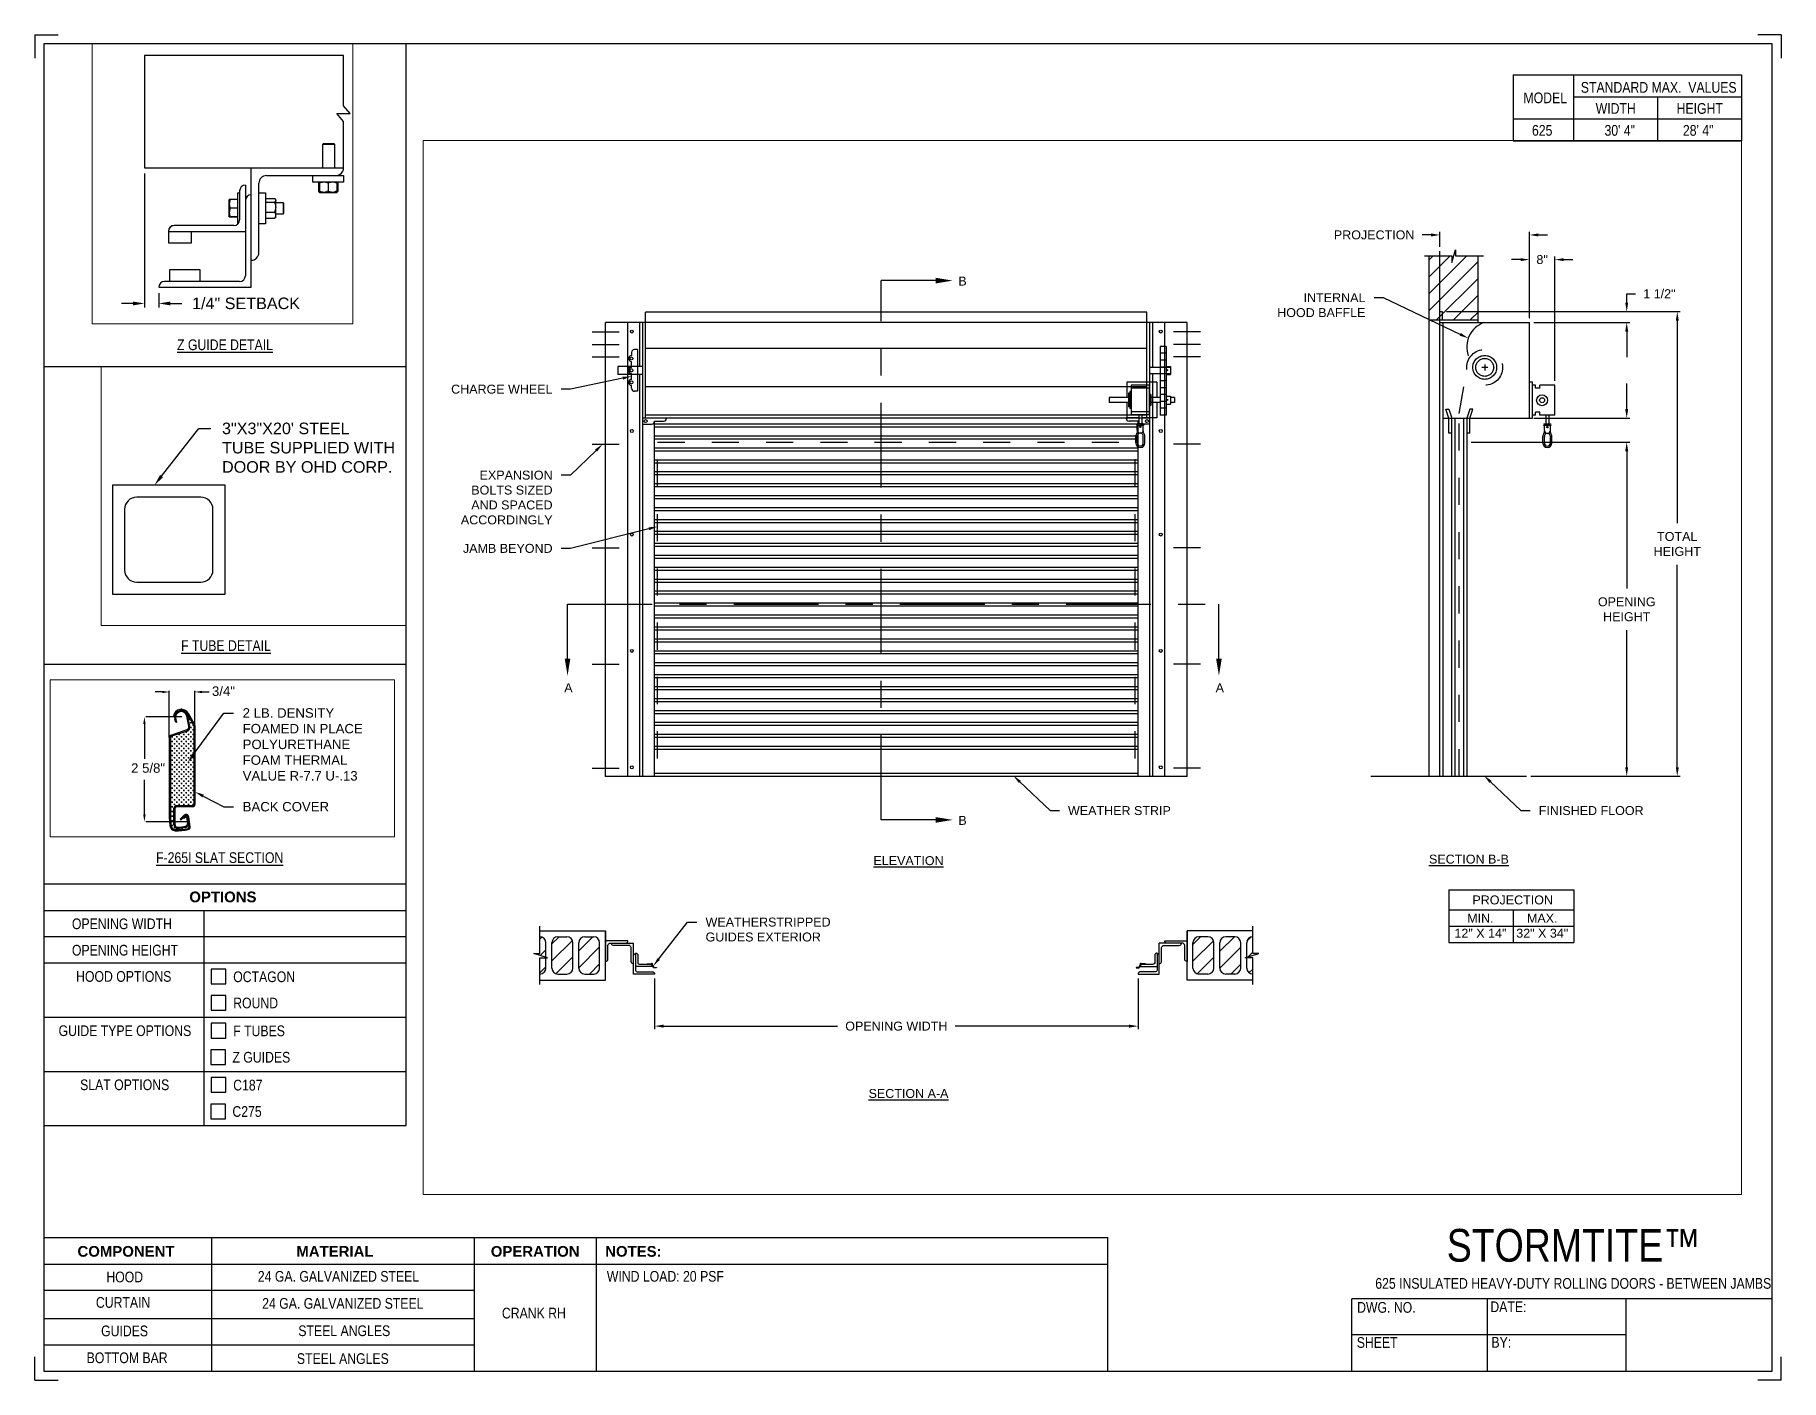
# Paper-space layout '625 CRANK RH' of a CAD drawing. Header units: inches. Extents: x 0.1 to 10.9, y 0.1 to 8.4.
# The model-space entities are those that its viewports show. They can reach past a viewport. Long polylines and large blocks are cut down to what shows.
import ezdxf
from ezdxf import colors
from ezdxf.entities.mleader import LeaderData, LeaderLine
from ezdxf.math import Vec2, Vec3

# ---------------------------------------------------------------- set-up
doc = ezdxf.new("R2010")
doc.units = ezdxf.units.IN
doc.header["$LTSCALE"] = 0.25
doc.header["$MEASUREMENT"] = 0
for name, pattern in [('CENTER', [2, 1.25, -0.25, 0.25, -0.25]), ('CENTER2', [1.125, 0.75, -0.125, 0.125, -0.125]), ('HIDDEN', [0.375, 0.25, -0.125])]:
    doc.linetypes.add(name, pattern=pattern)
for name, color, linetype in [('ANNOTATIONS', 1, 'Continuous'), ('CRANK RH', 7, 'Continuous'), ('DETAILS', 4, 'Continuous'), ('SECTION CUTS', 6, 'CENTER'), ('TITLE BLOCK', 7, 'Continuous')]:
    doc.layers.add(name, color=color, linetype=linetype)
doc.styles.add('ARIAL', font='arial.ttf', dxfattribs={"height": 0.09375})
doc.styles.add('CADdetails-DIMENSIONS', font='ARIALN.TTF', dxfattribs={"height": 2.38})
doc.styles.get("Standard").update_dxf_attribs({"font": 'romans.shx'})
doc.dimstyles.new('STANDARD$0', dxfattribs={"dimtxt": 0.09375, "dimasz": 0.09375, "dimexe": 0.03125, "dimexo": 0.046875, "dimgap": 0.09, "dimtad": 0, "dimtih": 1, "dimtoh": 1, "dimdec": 4, "dimzin": 0, "dimdsep": 46, "dimtxsty": 'ARIAL', "dimcen": 0.09, "dimadec": 0, "dimazin": 0, "dimtfac": 1, "dimtdec": 4, "dimtofl": 0, "dimtmove": 0, "dimatfit": 1, "dimfxl": 1, "dimtolj": 1, "dimtzin": 0, "dimarcsym": 0})
pattern_1 = [(45, (57.03793, 2.54673), (-0.08838835, 0.08838835), [])]

psp = doc.layouts.new('625 CRANK RH')

# ---------------------------------------------------------------- texts
at = {"layer": 'TITLE BLOCK', "attachment_point": 2, "style": 'CADdetails-DIMENSIONS'}
for s, width, insert, char_height in [('MODEL', 0.28815, (9.45, 8.068), 0.0664), ('STANDARD MAX.  VALUES', 1.75949, (10.155, 8.133), 0.06641), ('WIDTH', 0.42908, (9.888, 8.002), 0.0664), ('HEIGHT', 0.42908, (10.41, 8.002), 0.0664), ('\\pxqc;625', 0.29952, (9.431, 7.866), 0.0664)]:
    psp.add_mtext_dynamic_manual_height_columns(s, width=width, gutter_width=1.363, heights=[0], dxfattribs=dict(at, insert=insert, char_height=char_height))
at = {"layer": 'TITLE BLOCK', "style": 'CADdetails-DIMENSIONS'}
for s, insert, char_height, width, attachment_point in [('30\' 4"', (9.913, 7.866), 0.0664, 1.75949, 2), ('28\' 4"', (10.4, 7.866), 0.0664, 1.75949, 2), ('{\\LZ GUIDE DETAIL}', (1.248, 6.534), 0.06641, 1.75949, 2), ('{\\LF TUBE DETAIL}', (1.254, 4.665), 0.06641, 1.75949, 2), ('{\\LF-265I SLAT SECTION}', (1.215, 3.348), 0.06641, 1.75949, 2), ('{\\fArial|b1|i0|c0|p34;OPTIONS}', (1.235, 3.104), 0.06641, 1.75949, 2), ('OPENING WIDTH', (0.297, 2.937), 0.06641, 1.30693, 1), ('OPENING HEIGHT', (0.297, 2.773), 0.06641, 1.30693, 1), ('HOOD OPTIONS', (0.323, 2.61), 0.06641, 1.30693, 1), ('OCTAGON', (1.299, 2.608), 0.0664, 1.23928, 1), ('ROUND', (1.299, 2.445), 0.0664, 1.53035, 1), ('GUIDE TYPE OPTIONS', (0.214, 2.273), 0.06641, 1.30693, 1), ('F TUBES ', (1.299, 2.272), 0.0664, 1.23928, 1), ('Z GUIDES', (1.294, 2.108), 0.0664, 1.53035, 1), ('SLAT OPTIONS', (0.348, 1.937), 0.06641, 1.30693, 1), ('C187', (1.299, 1.935), 0.0664, 1.23928, 1), ('C275', (1.294, 1.771), 0.0664, 1.53035, 1), ('\\A1;\\pxqc;{\\fArial|b0|i0|c0|p34;\u200b\u200b\u200b\u200b\u200b\u200b\u200b\u200b\u200b\u200b\u200b\u200b\u200b\u200b}STORMTITE™', (10.642, 1.008), 0.20312, 2.03069, 3), ('{\\fArial|b1|i0|c0|p34;COMPONENT}', (0.633, 0.902), 0.06641, 1.75949, 2), ('{\\fArial|b1|i0|c0|p34;MATERIAL}', (1.931, 0.902), 0.06641, 1.75949, 2), ('{\\fArial|b1|i0|c0|p34;OPERATION}', (3.175, 0.902), 0.06641, 1.75949, 2), ('{\\fArial|b1|i0|c0|p34;NOTES:}', (3.785, 0.902), 0.06641, 1.75949, 2), ('HOOD', (0.625, 0.743), 0.0664, 1.75949, 2), ('24 GA. GALVANIZED STEEL', (1.953, 0.747), 0.06641, 1.75949, 2), ('\\pxql,t2;WIND LOAD: 20 PSF', (5.176, 0.747), 0.06641, 3.11182, 2), ('625 INSULATED HEAVY-DUTY ROLLING DOORS - BETWEEN JAMBS', (9.624, 0.703), 0.06641, 2.79915, 2), ('CURTAIN', (0.615, 0.585), 0.0664, 1.75949, 2), ('24 GA. GALVANIZED STEEL', (1.98, 0.579), 0.06641, 1.75949, 2), ('DWG. NO.', (8.463, 0.554), 0.0664, 1.75949, 2), ('DATE:', (9.221, 0.558), 0.0664, 1.75949, 2), ('\\P\\PCRANK RH', (3.167, 0.74), 0.0664, 1.75949, 2), ('GUIDES', (0.624, 0.408), 0.0664, 1.75949, 2), ('STEEL ANGLES', (1.989, 0.409), 0.06641, 1.75949, 2), ('SHEET', (8.406, 0.336), 0.0664, 1.75949, 2), ('BY:', (9.177, 0.337), 0.0664, 1.75949, 2), ('BOTTOM BAR', (0.64, 0.241), 0.0664, 1.75949, 2), ('STEEL ANGLES', (1.98, 0.236), 0.06641, 1.75949, 2)]:
    psp.add_mtext(s, dxfattribs=dict(at, insert=insert, char_height=char_height, width=width, attachment_point=attachment_point))

msp = doc.modelspace()

# ---------------------------------------------------------------- texts
at = {"layer": 'ANNOTATIONS', "style": 'ARIAL'}
for s, p in [('3/4"', (196.43429, 236.45391)), ('2 5/8"', (195.63041, 235.68955))]:
    msp.add_text(s, height=0.09375, dxfattribs=at).set_placement(p)
at = {"layer": 'ANNOTATIONS', "char_height": 0.09375, "attachment_point": 2, "style": 'ARIAL'}
for s, insert, width in [('{\\LELEVATION}', (204.21863, 239.18997), 3.0834986), ('{\\LSECTION B-B}', (210.08752, 239.20594), 1.3823677), ('{\\LSECTION A-A}', (204.21863, 236.75214), 1.3823677)]:
    msp.add_mtext(s, dxfattribs=dict(at, insert=insert, width=width))
for s, width, insert in [('PROJECTION ', 1.7594917, (210.54587, 238.7784)), ('MIN.\\P12" X 14" ', 0.6711642, (210.20775, 238.58641)), ('MAX.\\P32" X 34"', 0.6567117, (210.85518, 238.58641))]:
    msp.add_mtext_dynamic_manual_height_columns(s, width=width, gutter_width=1.36268, heights=[0], dxfattribs=dict(at, insert=insert))
at = {"layer": 'SECTION CUTS', "style": 'ARIAL'}
for s, p in [('B', (204.74075, 245.16518)), ('A', (200.61342, 240.90646)), ('A', (207.435, 240.90646)), ('B', (204.74075, 239.51792))]:
    msp.add_text(s, height=0.09375, dxfattribs=at).set_placement(p)

# ---------------------------------------------------------------- blocks, each defined once
blk = doc.blocks.new('*D21')
at = {"layer": 'ANNOTATIONS', "color": 0, "lineweight": -2, "transparency": 16777216}
for p, q in [((195.322, 240.815), (195.322, 239.73)), ((195.438, 239.846), (195.438, 239.73)), ((195.229, 239.762), (195.135, 239.762)), ((195.531, 239.762), (195.625, 239.762))]:
    blk.add_line(p, q, dxfattribs=at)
at = {"layer": 'ANNOTATIONS', "color": 0, "transparency": 16777216}
for points in [[(195.229, 239.777), (195.229, 239.746), (195.322, 239.762)], [(195.531, 239.777), (195.531, 239.746), (195.438, 239.762)]]:
    blk.add_solid(points, dxfattribs=at)
at = {"layer": 'defpoints', "color": 0, "transparency": 16777216}
for p in [(195.322, 240.862), (195.438, 239.893), (195.438, 239.762)]:
    blk.add_point(p, dxfattribs=at)
at = {"layer": 'ANNOTATIONS', "color": 0, "transparency": 16777216, "insert": (196.146, 239.762), "char_height": 0.09375, "attachment_point": 5, "style": 'ARIAL'}
blk.add_mtext('\\A1;1/4" SETBACK', dxfattribs=at)
blk = doc.blocks.new('*D19')
at = {"layer": 'ANNOTATIONS', "color": 0, "lineweight": -2, "transparency": 16777216}
for p, q in [((211.74, 243.871), (211.74, 243.964)), ((210.768, 243.777), (211.771, 243.777)), ((210.112, 243.524), (211.771, 243.524)), ((211.74, 243.43), (211.74, 243.336))]:
    blk.add_line(p, q, dxfattribs=at)
at = {"layer": 'ANNOTATIONS', "color": 0, "transparency": 16777216}
for points in [[(211.724, 243.871), (211.755, 243.871), (211.74, 243.777)], [(211.724, 243.43), (211.755, 243.43), (211.74, 243.524)]]:
    blk.add_solid(points, dxfattribs=at)
at = {"layer": 'defpoints', "color": 0, "transparency": 16777216}
for p in [(210.722, 243.777), (210.065, 243.524), (211.74, 243.524)]:
    blk.add_point(p, dxfattribs=at)
at = {"layer": 'ANNOTATIONS', "color": 0, "transparency": 16777216, "insert": (211.74, 243.65), "char_height": 0.0938, "attachment_point": 5, "style": 'ARIAL'}
blk.add_mtext('\\A1;  ', dxfattribs=at)
blk = doc.blocks.new('*D20')
at = {"layer": 'ANNOTATIONS', "color": 0, "lineweight": -2, "transparency": 16777216}
for p, q in [((211.74, 244.986), (211.74, 245.079)), ((211.74, 245.079), (211.833, 245.079)), ((210.768, 244.892), (211.771, 244.892)), ((210.768, 244.777), (211.771, 244.777)), ((211.74, 244.683), (211.74, 244.589))]:
    blk.add_line(p, q, dxfattribs=at)
at = {"layer": 'ANNOTATIONS', "color": 0, "transparency": 16777216}
for points in [[(211.724, 244.986), (211.755, 244.986), (211.74, 244.892)], [(211.724, 244.683), (211.755, 244.683), (211.74, 244.777)]]:
    blk.add_solid(points, dxfattribs=at)
at = {"layer": 'defpoints', "color": 0, "transparency": 16777216}
for p in [(210.722, 244.892), (211.74, 244.892), (210.722, 244.777)]:
    blk.add_point(p, dxfattribs=at)
at = {"layer": 'ANNOTATIONS', "color": 0, "transparency": 16777216, "insert": (212.082, 245.079), "char_height": 0.0938, "attachment_point": 5, "style": 'ARIAL'}
blk.add_mtext('\\A1;1 1/2"', dxfattribs=at)
blk = doc.blocks.new('*D18')
at = {"layer": 'ANNOTATIONS', "color": 0, "lineweight": -2, "transparency": 16777216}
for p, q in [((210.628, 245.437), (210.534, 245.437)), ((210.722, 244.824), (210.722, 245.468)), ((210.987, 244.168), (210.987, 245.468)), ((211.081, 245.437), (211.174, 245.437))]:
    blk.add_line(p, q, dxfattribs=at)
at = {"layer": 'ANNOTATIONS', "color": 0, "transparency": 16777216}
for points in [[(210.628, 245.452), (210.628, 245.421), (210.722, 245.437)], [(211.081, 245.452), (211.081, 245.421), (210.987, 245.437)]]:
    blk.add_solid(points, dxfattribs=at)
at = {"layer": 'defpoints', "color": 0, "transparency": 16777216}
for p in [(210.987, 245.437), (210.722, 244.777), (210.987, 244.121)]:
    blk.add_point(p, dxfattribs=at)
at = {"layer": 'ANNOTATIONS', "color": 0, "transparency": 16777216, "insert": (210.854, 245.437), "char_height": 0.0938, "attachment_point": 5, "style": 'ARIAL'}
blk.add_mtext('\\A1;8"', dxfattribs=at)
blk = doc.blocks.new('*D14')
at = {"layer": 'ANNOTATIONS', "color": 0, "lineweight": -2, "transparency": 16777216}
for p, q in [((209.852, 244.892), (212.301, 244.892)), ((212.269, 244.798), (212.269, 242.677)), ((212.269, 240.121), (212.269, 242.242)), ((210.737, 240.027), (212.301, 240.027))]:
    blk.add_line(p, q, dxfattribs=at)
at = {"layer": 'ANNOTATIONS', "color": 0, "transparency": 16777216}
for points in [[(212.254, 244.798), (212.285, 244.798), (212.269, 244.892)], [(212.254, 240.121), (212.285, 240.121), (212.269, 240.027)]]:
    blk.add_solid(points, dxfattribs=at)
at = {"layer": 'defpoints', "color": 0, "transparency": 16777216}
for p in [(209.805, 244.892), (210.69, 240.027), (212.269, 240.027)]:
    blk.add_point(p, dxfattribs=at)
at = {"layer": 'ANNOTATIONS', "color": 0, "transparency": 16777216, "insert": (212.269, 242.459), "char_height": 0.0938, "attachment_point": 5, "style": 'ARIAL'}
blk.add_mtext('\\A1;TOTAL \\PHEIGHT', dxfattribs=at)
blk = doc.blocks.new('*D15')
at = {"layer": 'ANNOTATIONS', "color": 0, "lineweight": -2, "transparency": 16777216}
for p, q in [((210.159, 243.524), (211.771, 243.524)), ((211.74, 243.43), (211.74, 241.993)), ((211.74, 240.121), (211.74, 241.558)), ((210.737, 240.027), (211.771, 240.027))]:
    blk.add_line(p, q, dxfattribs=at)
at = {"layer": 'ANNOTATIONS', "color": 0, "transparency": 16777216}
for points in [[(211.724, 243.43), (211.755, 243.43), (211.74, 243.524)], [(211.724, 240.121), (211.755, 240.121), (211.74, 240.027)]]:
    blk.add_solid(points, dxfattribs=at)
at = {"layer": 'defpoints', "color": 0, "transparency": 16777216}
for p in [(210.112, 243.524), (211.74, 243.524), (210.69, 240.027)]:
    blk.add_point(p, dxfattribs=at)
at = {"layer": 'ANNOTATIONS', "color": 0, "transparency": 16777216, "insert": (211.74, 241.775), "char_height": 0.09375, "attachment_point": 5, "style": 'ARIAL'}
blk.add_mtext('\\A1;OPENING\\PHEIGHT', dxfattribs=at)
blk = doc.blocks.new('*D16')
at = {"layer": 'ANNOTATIONS', "color": 0, "lineweight": -2, "transparency": 16777216}
for p, q in [((201.56, 237.909), (201.56, 237.379)), ((206.622, 237.909), (206.622, 237.379)), ((201.654, 237.41), (203.475, 237.41)), ((206.529, 237.41), (204.707, 237.41))]:
    blk.add_line(p, q, dxfattribs=at)
at = {"layer": 'ANNOTATIONS', "color": 0, "transparency": 16777216}
for points in [[(201.654, 237.426), (201.654, 237.394), (201.56, 237.41)], [(206.529, 237.426), (206.529, 237.394), (206.622, 237.41)]]:
    blk.add_solid(points, dxfattribs=at)
at = {"layer": 'defpoints', "color": 0, "transparency": 16777216}
for p in [(201.56, 237.956), (206.622, 237.956), (206.622, 237.41)]:
    blk.add_point(p, dxfattribs=at)
at = {"layer": 'ANNOTATIONS', "color": 0, "transparency": 16777216, "insert": (204.091, 237.41), "char_height": 0.09375, "attachment_point": 5, "style": 'ARIAL'}
blk.add_mtext('\\A1;OPENING WIDTH', dxfattribs=at)
blk = doc.blocks.new('*D17')
at = {"layer": 'ANNOTATIONS', "color": 0, "lineweight": -2, "transparency": 16777216}
for p, q in [((209.69, 245.695), (209.597, 245.695)), ((209.784, 245.572), (209.784, 245.726)), ((210.722, 244.824), (210.722, 245.726)), ((210.815, 245.695), (210.909, 245.695))]:
    blk.add_line(p, q, dxfattribs=at)
at = {"layer": 'ANNOTATIONS', "color": 0, "transparency": 16777216}
for points in [[(209.69, 245.711), (209.69, 245.679), (209.784, 245.695)], [(210.815, 245.711), (210.815, 245.679), (210.722, 245.695)]]:
    blk.add_solid(points, dxfattribs=at)
at = {"layer": 'defpoints', "color": 0, "transparency": 16777216}
for p in [(209.784, 245.695), (209.784, 245.525), (210.722, 244.777)]:
    blk.add_point(p, dxfattribs=at)
at = {"layer": 'ANNOTATIONS', "color": 0, "transparency": 16777216, "insert": (209.095, 245.695), "char_height": 0.09375, "attachment_point": 5, "style": 'ARIAL'}
blk.add_mtext('\\A1;PROJECTION', dxfattribs=at)

# ---------------------------------------------------------------- dimensions: what is measured, and where the dimension line sits
at = {"layer": 'ANNOTATIONS'}
for base, p2, text, picture, middle in [((209.78406, 245.69506), (209.78406, 245.52525), 'PROJECTION', '*D17', (209.09495, 245.69506)), ((210.98691, 245.43667), (210.98691, 244.12064), '8"', '*D18', (210.85423, 245.43667))]:
    dim = msp.add_linear_dim(base=base, p1=(210.72156, 244.77689), p2=p2, text=text, dimstyle='STANDARD$0', dxfattribs=at)
    dim.commit()
    dim.dimension.update_dxf_attribs({"geometry": picture, "text_midpoint": middle, "dimtype": 160})
for base, p1, p2, text, picture, middle in [((211.7396, 244.89194), (210.72156, 244.77689), (210.72156, 244.89194), '1 1/2"', '*D20', (212.08204, 245.07944)), ((212.26947, 240.02689), (209.80546, 244.89194), (210.69031, 240.02689), 'TOTAL \\PHEIGHT', '*D14', (212.26947, 242.45942)), ((211.7396, 243.52353), (210.69031, 240.02689), (210.11218, 243.52353), 'OPENING\\PHEIGHT', '*D15', (211.7396, 241.77521))]:
    dim = msp.add_linear_dim(base=base, p1=p1, p2=p2, angle=90, text=text, dimstyle='STANDARD$0', dxfattribs=at)
    dim.commit()
    dim.dimension.update_dxf_attribs({"geometry": picture, "text_midpoint": middle})
dim = msp.add_linear_dim(base=(211.7396, 243.52353), p1=(210.72156, 243.77689), p2=(210.06531, 243.52353), angle=90, text='  ', dimstyle='STANDARD$0', dxfattribs=at)
dim.commit()
dim.dimension.update_dxf_attribs({"geometry": '*D19', "text_midpoint": (211.7396, 243.65021), "dimtype": 160})
dim = msp.add_linear_dim(base=(195.43763, 239.76161), p1=(195.3223, 240.86184), p2=(195.43763, 239.89309), text='1/4" SETBACK', dimstyle='STANDARD$0', override={"dimarcsym": 1}, dxfattribs=at)
dim.commit()
dim.dimension.update_dxf_attribs({"geometry": '*D21', "text_midpoint": (196.14602, 239.76161), "dimtype": 160})
dim = msp.add_linear_dim(base=(206.62236, 237.41008), p1=(201.55986, 237.95576), p2=(206.62236, 237.95576), text='OPENING WIDTH', dimstyle='STANDARD$0', dxfattribs=at)
dim.commit()
dim.dimension.update_dxf_attribs({"geometry": '*D16', "text_midpoint": (204.09111, 237.41008)})

# ---------------------------------------------------------------- hatches: boundary and pattern name
at = {"layer": 'CRANK RH', "linetype": 'Continuous'}
h = msp.add_hatch(dxfattribs=at)
h.set_pattern_fill('ANSI31', color=256, style=0)
h.set_pattern_definition([(45, (56.57541, 2.00616), (-0.08838835, 0.08838835), [])])
h.paths.add_polyline_path([(210.18305, 245.47628), (209.94656, 245.47628), (209.94656, 245.54094), (209.90814, 245.40758), (209.90814, 245.47628), (209.66743, 245.47628), (209.66743, 244.80487), (210.18305, 244.80487)])
h = msp.add_hatch(dxfattribs=at)
h.set_pattern_fill('ANSI31', color=256, style=0)
h.set_pattern_definition(pattern_1)
h.paths.add_polyline_path([(200.42189, 238.28353, 0.41421356), (200.35939, 238.34603), (200.35939, 238.17133), (200.29528, 238.17133), (200.42189, 238.12953)])
h.paths.add_polyline_path([(200.42189, 238.12442), (200.35939, 238.12442), (200.35939, 237.9554, 0.41421356), (200.42189, 238.0179)])
h.paths.add_polyline_path([(200.48439, 238.0179, 0.41421356), (200.54689, 237.9554), (200.64064, 237.9554, 0.41421356), (200.70314, 238.0179), (200.70314, 238.28353, 0.41421356), (200.64064, 238.34603), (200.54689, 238.34603, 0.41421356), (200.48439, 238.28353)])
h.paths.add_polyline_path([(200.98439, 238.28353, 0.41421356), (200.92189, 238.34603), (200.82814, 238.34603, 0.41421356), (200.76564, 238.28353), (200.76564, 238.0179, 0.41421356), (200.82814, 237.9554), (200.92189, 237.9554, 0.41421356), (200.98439, 238.0179)])
h = msp.add_hatch(dxfattribs=at)
h.set_pattern_fill('ANSI31', color=256, style=0)
h.set_pattern_definition(pattern_1)
h.paths.add_polyline_path([(207.41658, 238.28353, 0.41421356), (207.35408, 238.34603), (207.26033, 238.34603, 0.41421356), (207.19783, 238.28353), (207.19783, 238.0179, 0.41421356), (207.26033, 237.9554), (207.35408, 237.9554, 0.41421356), (207.41658, 238.0179)])
h.paths.add_polyline_path([(207.69783, 238.28353, 0.41421356), (207.63533, 238.34603), (207.54158, 238.34603, 0.41421356), (207.47908, 238.28353), (207.47908, 238.0179, 0.41421356), (207.54158, 237.9554), (207.63533, 237.9554, 0.41421356), (207.69783, 238.0179)])
h.paths.add_polyline_path([(207.76033, 238.12953), (207.88694, 238.17133), (207.82283, 238.17133), (207.82283, 238.34603, 0.41421356), (207.76033, 238.28353)])
h.paths.add_polyline_path([(207.76033, 238.0179, 0.41421356), (207.82283, 237.9554), (207.82283, 238.12442), (207.76033, 238.12442)])

# ---------------------------------------------------------------- linework, layer by layer
at = {"layer": 'ANNOTATIONS'}
for p, q in [((210.72156, 244.82377), (210.72156, 245.72631)), ((210.76843, 244.77689), (211.77085, 244.77689)), ((211.7396, 244.68314), (211.7396, 244.41476)), ((211.7396, 243.87064), (211.7396, 244.13903)), ((210.76843, 243.77689), (211.77085, 243.77689)), ((210.11218, 243.52353), (211.77085, 243.52353)), ((210.73718, 240.02689), (211.77085, 240.02689)), ((209.87718, 238.83783), (209.87718, 238.28646)), ((209.87718, 238.83783), (211.18495, 238.83783)), ((211.18495, 238.83783), (211.18495, 238.28646)), ((209.87718, 238.62636), (211.18495, 238.62636)), ((210.55003, 238.62636), (210.55003, 238.28646)), ((209.87718, 238.45641), (211.18495, 238.45641)), ((209.87718, 238.28646), (211.18495, 238.28646)), ((195.93948, 236.49242), (195.86916, 236.49242)), ((196.0098, 236.04902), (196.0098, 236.50508)), ((196.26426, 236.1595), (196.26426, 236.50508)), ((196.33458, 236.49242), (196.4049, 236.49242)), ((195.7628, 236.17552), (195.7628, 235.82906)), ((196.13491, 236.24584), (195.77545, 236.24584)), ((195.7628, 235.27163), (195.7628, 235.61809)), ((196.1813, 235.20131), (195.77545, 235.20131))]:
    msp.add_line(p, q, dxfattribs=at)
for p in [(196.26426, 236.49242), (195.7628, 235.27582)]:
    msp.add_point(p, dxfattribs=at)
for points in [[(211.72397, 244.68314), (211.75522, 244.68314), (211.7396, 244.77689)], [(211.72397, 243.87064), (211.75522, 243.87064), (211.7396, 243.77689)], [(211.72397, 243.42978), (211.75522, 243.42978), (211.7396, 243.52353)], [(211.72397, 240.12064), (211.75522, 240.12064), (211.7396, 240.02689)], [(195.93948, 236.4807), (195.93948, 236.50414), (196.0098, 236.49242)], [(196.33458, 236.4807), (196.33458, 236.50414), (196.26426, 236.49242)], [(195.77452, 236.17552), (195.75108, 236.17552), (195.7628, 236.24584)], [(195.77452, 235.27163), (195.75108, 235.27163), (195.7628, 235.20131)]]:
    msp.add_solid(points, dxfattribs=at)
at = {"layer": 'CRANK RH', "linetype": 'Continuous'}
for p, q in [((209.78406, 240.02689), (209.78406, 245.52525)), ((209.90814, 245.40758), (209.94656, 245.54094)), ((209.94656, 245.54094), (209.94656, 245.47628)), ((209.62104, 245.47628), (209.90814, 245.47628)), ((209.66743, 245.47628), (209.66743, 240.02689)), ((209.90814, 245.47628), (209.90814, 245.40758)), ((209.94656, 245.47628), (210.24175, 245.47628)), ((210.18305, 244.77689), (210.18305, 245.47628)), ((209.66743, 244.80487), (210.18305, 244.80487)), ((209.78406, 244.89194), (209.80546, 244.89194)), ((209.80546, 244.89194), (209.80546, 244.80968)), ((201.46611, 244.77689), (201.44267, 244.77689)), ((209.78406, 244.77689), (210.72156, 244.77689)), ((209.81531, 244.77689), (209.81531, 240.02689)), ((210.72156, 243.77689), (210.72156, 244.77689)), ((201.31767, 244.46439), (201.31767, 244.43314)), ((201.38017, 244.49564), (201.34892, 244.49564)), ((201.38017, 244.49564), (201.38017, 244.05814)), ((201.46611, 244.51063), (206.71611, 244.51063)), ((201.28642, 244.30814), (201.31767, 244.30814)), ((201.31767, 244.24564), (201.28642, 244.24564)), ((201.31767, 244.30814), (201.31767, 244.37064)), ((201.31767, 244.18314), (201.31767, 244.24564)), ((206.96611, 244.30814), (206.74736, 244.30814)), ((206.74736, 244.24564), (206.96611, 244.24564)), ((206.96611, 244.24564), (206.96611, 244.30814)), ((201.31767, 244.08939), (201.31767, 244.12064)), ((201.46611, 244.10897), (206.71611, 244.10897)), ((206.50517, 244.154), (206.50517, 243.99245)), ((206.55205, 244.12275), (206.55205, 243.81025)), ((206.73955, 244.12275), (206.73955, 243.81025)), ((206.81767, 244.154), (206.81767, 243.99245)), ((210.75281, 243.77689), (210.75281, 244.15189)), ((210.78406, 244.08939), (210.78406, 244.12064)), ((210.83093, 244.08939), (210.83093, 244.12064)), ((210.98691, 243.80814), (210.98691, 244.12064)), ((201.38017, 244.05814), (201.34892, 244.05814)), ((206.5208, 244.03932), (206.5208, 243.89368)), ((206.53642, 244.05495), (206.53642, 243.87805)), ((206.75517, 244.0237), (206.75517, 243.9093)), ((206.50517, 243.94055), (206.50517, 243.779)), ((206.81767, 243.94055), (206.81767, 243.779)), ((209.87781, 243.77689), (209.84656, 243.87064)), ((209.84656, 243.87064), (209.87781, 243.87064)), ((209.87781, 243.87064), (209.90906, 243.77689)), ((210.09656, 243.87064), (210.06531, 243.77689)), ((210.09656, 243.77689), (210.12781, 243.87064)), ((210.12781, 243.87064), (210.09656, 243.87064)), ((210.78406, 243.80814), (210.78406, 243.83939)), ((210.83093, 243.80814), (210.83093, 243.83939)), ((206.71611, 243.80814), (201.46611, 243.80814)), ((206.67705, 243.70088), (206.61455, 243.70087)), ((206.61455, 243.65051), (206.61455, 243.70088)), ((206.63017, 243.81025), (206.63017, 243.7165)), ((206.66142, 243.81025), (206.66142, 243.7165)), ((206.67705, 243.65051), (206.67705, 243.70088)), ((209.81531, 243.77689), (210.72156, 243.77689)), ((209.87781, 243.62064), (209.87781, 243.77689)), ((209.90906, 240.02689), (209.90906, 243.77689)), ((209.94031, 243.77689), (209.94031, 240.02689)), ((210.03406, 240.02689), (210.03406, 243.77689)), ((210.06531, 243.77689), (210.06531, 240.02689)), ((210.09656, 243.62064), (210.09656, 243.77689)), ((210.94017, 243.69877), (210.87767, 243.69877)), ((210.87767, 243.6484), (210.87767, 243.69877)), ((210.8933, 243.80814), (210.8933, 243.71439)), ((210.92455, 243.80814), (210.92455, 243.71439)), ((210.94017, 243.64841), (210.94017, 243.69877)), ((206.59894, 243.51695), (206.59893, 243.58801)), ((206.61456, 243.51695), (206.61456, 243.58801)), ((206.69269, 243.51695), (206.69268, 243.58802)), ((209.90906, 243.62064), (209.87781, 243.62064)), ((210.09656, 243.62064), (210.06531, 243.62064)), ((210.86206, 243.51484), (210.86205, 243.5859)), ((210.87768, 243.51484), (210.87768, 243.5859)), ((210.95581, 243.51485), (210.9558, 243.58591)), ((209.05908, 240.02689), (210.69031, 240.02689)), ((200.35939, 238.17133), (200.35939, 238.4554)), ((207.82283, 238.17133), (207.82283, 238.4554)), ((200.43736, 238.12442), (200.29528, 238.17133)), ((200.29528, 238.17133), (200.35939, 238.17133)), ((201.33773, 237.95576), (201.33773, 238.27824)), ((206.84449, 237.95576), (206.84449, 238.27824)), ((207.0962, 238.27824), (206.84449, 238.27824)), ((207.74487, 238.12442), (207.88694, 238.17133)), ((207.88694, 238.17133), (207.82283, 238.17133)), ((200.35939, 237.84603), (200.35939, 238.12442)), ((200.35939, 238.12442), (200.43736, 238.12442)), ((201.48159, 238.05751), (201.48159, 238.06357)), ((201.48159, 238.06357), (201.52463, 238.06357)), ((201.54928, 238.01996), (201.53293, 238.05176)), ((201.53745, 238.05454), (201.55304, 238.0242)), ((201.57895, 238.01996), (201.54928, 238.01996)), ((201.55304, 238.0242), (201.57895, 238.0242)), ((201.57895, 238.0242), (201.57895, 238.01996)), ((206.62918, 238.0242), (206.60328, 238.0242)), ((206.60328, 238.0242), (206.60328, 238.01996)), ((206.60328, 238.01996), (206.63295, 238.01996)), ((206.64477, 238.05454), (206.62918, 238.0242)), ((206.63295, 238.01996), (206.64929, 238.05176)), ((206.70063, 238.06357), (206.65759, 238.06357)), ((206.65852, 238.05751), (206.78184, 238.05751)), ((206.70063, 238.05751), (206.70063, 238.06357)), ((207.82283, 238.12442), (207.74487, 238.12442)), ((207.82283, 237.84603), (207.82283, 238.12442))]:
    msp.add_line(p, q, dxfattribs=at)
at = {"layer": 'CRANK RH'}
for p, q in [((201.46611, 243.77689), (201.46611, 244.88822)), ((206.71611, 244.88822), (201.46611, 244.88822)), ((206.71611, 243.77689), (206.71611, 244.88822)), ((201.04689, 240.02558), (201.04689, 244.77689)), ((207.13533, 244.77689), (201.04689, 244.77689)), ((201.27861, 240.02689), (201.27861, 244.77689)), ((201.40361, 244.31621), (201.40361, 244.77689)), ((201.43486, 240.02689), (201.43486, 244.77689)), ((206.74736, 240.02689), (206.74736, 244.77689)), ((206.77861, 244.30814), (206.77861, 244.77689)), ((206.90361, 240.02689), (206.90361, 244.77689)), ((207.13533, 240.02558), (207.13533, 244.77689)), ((206.91682, 244.52787), (206.85463, 244.52787)), ((206.85463, 244.52787), (206.85463, 243.80787)), ((206.91682, 244.52787), (206.91682, 243.80787)), ((206.91682, 244.45587), (206.85463, 244.45587)), ((206.91682, 244.38387), (206.85463, 244.38387)), ((201.17397, 244.31621), (201.17397, 244.23337)), ((201.43486, 244.31621), (201.17397, 244.31621)), ((206.77861, 240.02689), (206.77861, 244.24564)), ((206.91682, 244.31187), (206.85463, 244.31187)), ((206.91682, 244.23987), (206.85463, 244.23987)), ((206.91682, 244.31831), (206.96053, 244.31831)), ((206.96053, 244.31831), (206.96053, 244.23548)), ((201.43486, 244.23337), (201.17397, 244.23337)), ((201.40361, 240.02689), (201.40361, 244.23337)), ((206.81767, 244.154), (206.50517, 244.154)), ((206.73955, 244.12275), (206.55205, 244.12275)), ((206.91682, 244.16787), (206.85463, 244.16787)), ((206.91682, 244.09587), (206.85463, 244.09587)), ((206.91682, 244.23548), (206.96053, 244.23548)), ((210.75281, 244.15189), (210.72156, 244.15189)), ((210.78406, 244.12064), (210.75281, 244.12064)), ((210.98691, 244.12064), (210.83093, 244.12064)), ((206.5208, 243.99245), (206.31997, 243.99245)), ((206.31997, 243.99245), (206.31997, 243.94055)), ((206.53642, 244.03932), (206.5208, 244.03932)), ((206.55205, 244.05495), (206.53642, 244.05495)), ((206.73955, 244.0915), (206.55205, 244.0915)), ((206.75517, 244.0237), (206.73955, 244.0237)), ((206.85463, 243.99245), (206.75517, 243.99245)), ((206.91682, 244.02387), (206.85463, 244.02387)), ((206.91682, 244.00581), (206.96053, 244.00581)), ((206.96053, 244.00581), (206.96053, 243.92298)), ((207.00288, 243.99245), (206.96053, 243.99245)), ((207.00288, 243.99245), (207.00288, 243.94055)), ((210.83093, 244.08939), (210.78406, 244.08939)), ((206.5208, 243.94055), (206.31997, 243.94055)), ((206.53642, 243.89368), (206.5208, 243.89368)), ((206.55205, 243.87805), (206.53642, 243.87805)), ((206.73955, 243.8415), (206.55205, 243.8415)), ((206.75517, 243.9093), (206.73955, 243.9093)), ((206.85463, 243.94055), (206.75517, 243.94055)), ((206.91682, 243.95187), (206.85463, 243.95187)), ((206.91682, 243.87987), (206.85463, 243.87987)), ((206.91682, 243.92298), (206.96053, 243.92298)), ((207.00288, 243.94055), (206.96053, 243.94055)), ((210.83093, 243.83939), (210.78406, 243.83939)), ((206.74736, 243.77689), (201.43486, 243.77689)), ((201.43486, 243.71439), (201.52861, 243.71439)), ((201.55986, 240.02689), (201.55986, 243.74564)), ((201.55986, 243.74564), (201.65361, 243.74564)), ((206.62236, 243.71321), (201.55986, 243.71321)), ((206.62236, 243.68196), (201.55986, 243.68196)), ((206.63017, 243.779), (206.50517, 243.779)), ((206.62236, 243.74564), (206.52861, 243.74564)), ((206.73955, 243.81025), (206.55205, 243.81025)), ((206.67705, 243.7165), (206.61455, 243.7165)), ((206.62236, 240.02689), (206.62236, 243.74564)), ((206.74736, 243.71439), (206.65361, 243.71439)), ((206.81767, 243.779), (206.66142, 243.779)), ((206.91682, 243.80787), (206.85463, 243.80787)), ((210.78406, 243.80814), (210.75281, 243.80814)), ((210.98691, 243.80814), (210.83093, 243.80814)), ((210.94017, 243.7144), (210.87767, 243.71439)), ((206.62236, 243.58821), (201.55986, 243.58821)), ((206.62236, 243.55696), (201.55986, 243.55696)), ((206.67706, 243.51695), (206.67706, 243.58801)), ((210.94018, 243.51485), (210.94018, 243.58591)), ((206.62236, 243.46321), (201.55986, 243.46321)), ((206.62236, 243.43196), (201.55986, 243.43196)), ((206.62236, 243.33821), (201.55986, 243.33821)), ((206.62236, 243.30696), (201.55986, 243.30696)), ((206.62236, 243.21321), (201.55986, 243.21321)), ((206.62236, 243.18196), (201.55986, 243.18196)), ((206.62236, 243.08821), (201.55986, 243.08821)), ((206.62236, 243.05696), (201.55986, 243.05696)), ((206.62236, 242.96321), (201.55986, 242.96321)), ((206.62236, 242.93196), (201.55986, 242.93196)), ((206.62236, 242.83821), (201.55986, 242.83821)), ((206.62236, 242.80696), (201.55986, 242.80696)), ((206.62236, 242.71321), (201.55986, 242.71321)), ((206.62236, 242.68196), (201.55986, 242.68196)), ((206.62236, 242.58821), (201.55986, 242.58821)), ((206.62236, 242.55696), (201.55986, 242.55696)), ((206.62236, 242.46321), (201.55986, 242.46321)), ((206.62236, 242.43196), (201.55986, 242.43196)), ((206.62236, 242.33821), (201.55986, 242.33821)), ((206.62236, 242.30696), (201.55986, 242.30696)), ((206.62236, 242.21321), (201.55986, 242.21321)), ((206.62236, 242.18196), (201.55986, 242.18196)), ((206.62236, 242.08821), (201.55986, 242.08821)), ((206.62236, 242.05696), (201.55986, 242.05696)), ((206.62236, 241.96321), (201.55986, 241.96321)), ((206.62236, 241.93196), (201.55986, 241.93196)), ((206.62236, 241.83821), (201.55986, 241.83821)), ((206.62236, 241.80696), (201.55986, 241.80696)), ((206.62236, 241.71321), (201.55986, 241.71321)), ((206.62236, 241.68196), (201.55986, 241.68196)), ((206.62236, 241.58821), (201.55986, 241.58821)), ((206.62236, 241.55696), (201.55986, 241.55696)), ((206.62236, 241.46321), (201.55986, 241.46321)), ((206.62236, 241.43196), (201.55986, 241.43196)), ((206.62236, 241.33821), (201.55986, 241.33821)), ((206.62236, 241.30696), (201.55986, 241.30696)), ((206.62236, 241.21321), (201.55986, 241.21321)), ((206.62236, 241.18196), (201.55986, 241.18196)), ((206.62236, 241.08821), (201.55986, 241.08821)), ((206.62236, 241.05696), (201.55986, 241.05696)), ((206.62236, 240.96321), (201.55986, 240.96321)), ((206.62236, 240.93196), (201.55986, 240.93196)), ((206.62236, 240.83821), (201.55986, 240.83821)), ((206.62236, 240.80696), (201.55986, 240.80696)), ((206.62236, 240.71321), (201.55986, 240.71321)), ((206.62236, 240.68196), (201.55986, 240.68196)), ((206.62236, 240.58821), (201.55986, 240.58821)), ((206.62236, 240.55696), (201.55986, 240.55696)), ((206.62236, 240.46321), (201.55986, 240.46321)), ((206.62236, 240.43196), (201.55986, 240.43196)), ((206.62236, 240.33821), (201.55986, 240.33821)), ((206.62236, 240.30696), (201.55986, 240.30696)), ((207.13533, 240.02558), (201.04689, 240.02558)), ((201.55986, 240.05814), (206.62236, 240.05814)), ((200.35939, 238.40853), (201.04689, 238.40853)), ((200.54689, 238.34603), (200.64064, 238.34603)), ((200.82814, 238.34603), (200.92189, 238.34603)), ((201.04689, 237.8929), (201.04689, 238.40853)), ((207.13533, 237.8929), (207.13533, 238.40853)), ((207.82283, 238.40853), (207.13533, 238.40853)), ((207.35408, 238.34603), (207.26033, 238.34603)), ((207.63533, 238.34603), (207.54158, 238.34603)), ((200.42189, 238.12953), (200.42189, 238.28353)), ((200.48439, 238.0179), (200.48439, 238.28353)), ((200.70314, 238.0179), (200.70314, 238.28353)), ((200.76564, 238.0179), (200.76564, 238.28353)), ((200.98439, 238.0179), (200.98439, 238.28353)), ((207.19783, 238.0179), (207.19783, 238.28353)), ((207.41658, 238.0179), (207.41658, 238.28353)), ((207.47908, 238.0179), (207.47908, 238.28353)), ((207.69783, 238.0179), (207.69783, 238.28353)), ((207.76033, 238.12953), (207.76033, 238.28353)), ((200.42189, 238.0179), (200.42189, 238.12442)), ((207.76033, 238.0179), (207.76033, 238.12442)), ((200.35939, 237.8929), (201.04689, 237.8929)), ((200.54689, 237.9554), (200.64064, 237.9554)), ((200.82814, 237.9554), (200.92189, 237.9554)), ((207.82283, 237.8929), (207.13533, 237.8929)), ((207.35408, 237.9554), (207.26033, 237.9554)), ((207.63533, 237.9554), (207.54158, 237.9554))]:
    msp.add_line(p, q, dxfattribs=at)
at = {"layer": 'CRANK RH', "linetype": 'CENTER2', "ltscale": 0.5}
for p, q in [((200.90609, 244.68183), (201.18769, 244.68183)), ((207.27614, 244.68183), (206.99453, 244.68183)), ((200.90609, 244.54624), (201.18769, 244.54624)), ((207.27614, 244.54624), (206.99453, 244.54624)), ((200.90609, 244.42007), (201.18769, 244.42007)), ((207.27614, 244.42007), (206.99453, 244.42007)), ((200.90609, 243.50337), (201.18769, 243.50337)), ((207.27614, 243.50337), (206.99453, 243.50337)), ((200.90609, 242.41935), (201.18769, 242.41935)), ((207.27614, 242.41935), (206.99453, 242.41935)), ((200.90609, 241.2006), (201.18769, 241.2006)), ((207.27614, 241.2006), (206.99453, 241.2006)), ((200.90609, 240.11306), (201.18769, 240.11306)), ((207.27614, 240.11306), (206.99453, 240.11306))]:
    msp.add_line(p, q, dxfattribs=at)
at = {"layer": 'CRANK RH', "linetype": 'HIDDEN'}
for p, q in [((209.98584, 243.82478), (210.06795, 244.30829)), ((209.98584, 240.02689), (209.98584, 243.82478)), ((201.59111, 240.21439), (201.59111, 243.52353)), ((201.59111, 243.52353), (206.59111, 243.52353)), ((206.59111, 240.21439), (206.59111, 243.52353))]:
    msp.add_line(p, q, dxfattribs=at)
at = {"layer": 'CRANK RH', "linetype": 'CENTER'}
for p, q in [((210.28406, 244.30814), (210.22156, 244.30814)), ((210.25281, 244.33939), (210.25281, 244.27689))]:
    msp.add_line(p, q, dxfattribs=at)
at = {"layer": 'CRANK RH', "linetype": 'ByBlock'}
msp.add_line((210.72156, 243.77689), (210.75281, 243.77689), dxfattribs=at)
at = {"layer": 'CRANK RH'}
for points in [[(206.9253, 244.27923), (206.92676, 244.28176), (206.92968, 244.28176), (206.93115, 244.27923), (206.92968, 244.2767), (206.92676, 244.2767)], [(206.9253, 243.96673), (206.92676, 243.96926), (206.92968, 243.96926), (206.93115, 243.96673), (206.92968, 243.9642), (206.92676, 243.9642)]]:
    msp.add_lwpolyline(points, close=True, dxfattribs=at)
at = {"layer": 'CRANK RH', "linetype": 'Continuous'}
for points in [[(201.04689, 238.40853), (201.04689, 238.08706, 0.41421356), (201.0704, 238.11057), (201.0704, 238.24654, -0.23306277), (201.08602, 238.27824), (201.33773, 238.27824)], [(201.25599, 238.27824, 0.41421356), (201.2795, 238.30175), (201.04689, 238.30175)], [(206.92623, 238.27824, -0.41421356), (206.90272, 238.30175), (207.13533, 238.30175)], [(207.13533, 238.40853), (207.13533, 238.08706, -0.41421356), (207.11182, 238.11057), (207.11182, 238.24654, 0.23306277), (207.0962, 238.27824)], [(201.33773, 238.06354, -0.41421356), (201.31422, 238.08706), (201.31422, 238.22302, 0.23306277), (201.2986, 238.25473), (201.12863, 238.25473, -0.41421356), (201.10512, 238.27824)], [(201.36125, 238.17492), (201.36125, 237.99489, 0.41421356), (201.37687, 237.97927), (201.53635, 237.97927, -0.41421356), (201.55986, 237.95576), (201.33773, 237.95576)], [(201.33773, 238.16808, -0.41421356), (201.36125, 238.14457)], [(201.36125, 238.17492, -0.41421356), (201.38476, 238.15141), (201.38476, 238.07314, 0.41421356), (201.40038, 238.05751), (201.5237, 238.05751)], [(206.82098, 238.17492), (206.82098, 237.99489, -0.41421356), (206.80535, 237.97927), (206.64587, 237.97927, 0.41421356), (206.62236, 237.95576), (206.84449, 237.95576)], [(206.82098, 238.17492, 0.41421356), (206.79747, 238.15141), (206.79747, 238.07314, -0.41421356), (206.78184, 238.05751)], [(206.84449, 238.16808, 0.41421356), (206.82098, 238.14457)], [(206.84449, 238.06354, 0.41421356), (206.868, 238.08706), (206.868, 238.22302, -0.23306277), (206.88362, 238.25473), (207.05359, 238.25473, 0.41421356), (207.0771, 238.27824)], [(201.51284, 238.05751, -0.41421356), (201.53635, 238.034), (201.36125, 238.034)], [(206.66938, 238.05751, 0.41421356), (206.64587, 238.034), (206.82098, 238.034)]]:
    msp.add_lwpolyline(points, format="xyb", dxfattribs=at)
for centre, radius in [((201.32135, 244.68314), 0.01562), ((206.86087, 244.68314), 0.01562), ((210.85377, 243.96439), 0.0572), ((210.85377, 243.96439), 0.02595), ((206.6458, 243.68525), 0.00781), ((210.90892, 243.68314), 0.00781), ((201.32135, 243.64216), 0.01562), ((206.86087, 243.64216), 0.01562), ((201.32135, 242.55814), 0.01562), ((206.86087, 242.55814), 0.01562), ((201.32135, 241.33939), 0.01562), ((206.86087, 241.33939), 0.01562), ((201.32135, 240.12064), 0.01562), ((206.86087, 240.12064), 0.01562), ((201.53131, 238.05945), 0.00427), ((206.65091, 238.05945), 0.00427)]:
    msp.add_circle(centre, radius, dxfattribs=at)
at = {"layer": 'CRANK RH'}
for centre, radius in [((201.31767, 244.40189), 0.01562), ((201.31767, 244.27689), 0.01562), ((206.92822, 244.27923), 0.0057), ((201.31767, 244.15189), 0.01562), ((206.92822, 243.96673), 0.0057), ((201.46611, 243.74564), 0.01562), ((206.71611, 243.74564), 0.01562)]:
    msp.add_circle(centre, radius, dxfattribs=at)
at = {"layer": 'CRANK RH', "linetype": 'HIDDEN'}
msp.add_circle((210.25281, 244.30814), 0.1875, dxfattribs=at)
at = {"layer": 'CRANK RH', "linetype": 'CENTER'}
for radius in [0.125, 0.09375]:
    msp.add_circle((210.25281, 244.30814), radius, dxfattribs=at)
at = {"layer": 'CRANK RH', "linetype": 'Continuous'}
for centre, radius, start, end in [((210.33503, 244.52221), 0.27011, 109.452348, 199.931237), ((201.31767, 244.40189), 0.03125, 90, 270), ((201.34892, 244.46439), 0.03125, 90, 180), ((201.31767, 244.27689), 0.03125, 90, 270), ((201.31767, 244.15189), 0.03125, 90, 270), ((201.34892, 244.08939), 0.03125, 180, 270), ((201.52861, 243.74564), 0.03125, 270, 0), ((201.65361, 243.77689), 0.03125, 270, 0), ((206.52861, 243.77689), 0.03125, 180, 270), ((206.65361, 243.74564), 0.03125, 180, 270), ((201.53131, 238.05945), 0.00785, 194.236842, 281.910831), ((201.53131, 238.05945), 0.00785, 321.381475, 148.315612), ((206.65091, 238.05945), 0.00785, 31.684388, 218.618525), ((206.65091, 238.05945), 0.00785, 258.089169, 345.763158)]:
    msp.add_arc(centre, radius, start, end, dxfattribs=at)
at = {"layer": 'CRANK RH'}
for centre, radius, start, end in [((206.61455, 243.70869), 0.00781, 90.003511, 270.003511), ((206.67705, 243.70869), 0.00781, 270.003511, 90.003511), ((210.87767, 243.70658), 0.00781, 90.003511, 270.003511), ((210.94017, 243.70658), 0.00781, 270.003511, 90.003511), ((206.64581, 243.58801), 0.04688, 141.321323, 180.003511), ((206.58482, 243.63684), 0.03125, 321.321323, 12.639136), ((206.6458, 243.65051), 0.03125, 180.003511, 0.003511), ((206.64581, 243.58801), 0.03125, 0.003511, 180.003511), ((206.70679, 243.63684), 0.03125, 167.367885, 218.685698), ((206.64581, 243.58801), 0.04688, 0.003511, 38.685698), ((210.90893, 243.58591), 0.04688, 141.321323, 180.003511), ((210.84794, 243.63473), 0.03125, 321.321323, 12.639136), ((210.90892, 243.64841), 0.03125, 180.003511, 0.003511), ((210.90893, 243.58591), 0.03125, 0.003511, 180.003511), ((210.96991, 243.63474), 0.03125, 167.367885, 218.685698), ((210.90893, 243.58591), 0.04688, 0.003511, 38.685698), ((206.64581, 243.51695), 0.04688, 180.003511, 0.003511), ((206.64581, 243.51695), 0.03125, 180.003511, 0.003511), ((210.90893, 243.51485), 0.04688, 180.003511, 0.003511), ((210.90893, 243.51485), 0.03125, 180.003511, 0.003511), ((200.35939, 238.28353), 0.0625, 0, 90), ((200.54689, 238.28353), 0.0625, 90, 180), ((200.64064, 238.28353), 0.0625, 0, 90), ((200.82814, 238.28353), 0.0625, 90, 180), ((200.92189, 238.28353), 0.0625, 0, 90), ((207.26033, 238.28353), 0.0625, 90, 180), ((207.35408, 238.28353), 0.0625, 0, 90), ((207.54158, 238.28353), 0.0625, 90, 180), ((207.63533, 238.28353), 0.0625, 0, 90), ((207.82283, 238.28353), 0.0625, 90, 180), ((200.35939, 238.0179), 0.0625, 270, 0), ((200.54689, 238.0179), 0.0625, 180, 270), ((200.64064, 238.0179), 0.0625, 270, 0), ((200.82814, 238.0179), 0.0625, 180, 270), ((200.92189, 238.0179), 0.0625, 270, 0), ((207.26033, 238.0179), 0.0625, 180, 270), ((207.35408, 238.0179), 0.0625, 270, 0), ((207.54158, 238.0179), 0.0625, 180, 270), ((207.63533, 238.0179), 0.0625, 270, 0), ((207.82283, 238.0179), 0.0625, 180, 270)]:
    msp.add_arc(centre, radius, start, end, dxfattribs=at)
at = {"layer": 'CRANK RH', "linetype": 'ByBlock'}
msp.add_point((206.59111, 243.33939), dxfattribs=at)
at = {"layer": 'DETAILS'}
for p, q in [((196.93564, 241.23909), (196.88131, 241.30234)), ((196.88131, 241.30234), (196.98997, 241.30234)), ((196.98997, 241.30234), (196.93564, 241.36559)), ((196.77415, 241.05859), (196.76954, 241.05398)), ((196.76954, 240.86184), (196.76954, 241.05398)), ((196.76954, 241.05398), (196.86329, 241.05398)), ((196.77415, 241.05859), (196.85869, 241.05859)), ((196.85869, 241.05859), (196.86329, 241.05398)), ((196.86329, 241.05398), (196.86329, 240.86184)), ((196.18763, 239.89309), (196.18763, 240.86184)), ((196.14075, 240.72121), (196.14075, 239.98684)), ((196.25013, 240.17434), (196.25013, 240.73684)), ((196.31263, 240.79934), (196.93763, 240.79934)), ((196.68763, 240.74609), (196.68763, 240.79934)), ((196.93763, 240.74609), (196.68763, 240.74609)), ((196.73664, 240.73851), (196.73357, 240.73671)), ((196.73357, 240.73671), (196.73357, 240.67234)), ((196.73573, 240.73671), (196.73573, 240.67234)), ((196.73916, 240.74337), (196.74215, 240.74594)), ((196.74232, 240.73799), (196.73968, 240.73671)), ((196.73968, 240.73671), (196.73968, 240.67234)), ((196.74232, 240.73671), (196.74232, 240.67234)), ((196.81263, 240.73671), (196.81263, 240.67234)), ((196.88294, 240.73671), (196.88294, 240.67234)), ((196.88557, 240.73671), (196.88557, 240.67234)), ((196.88953, 240.73671), (196.88953, 240.67234)), ((196.89169, 240.73671), (196.89169, 240.67234)), ((196.93763, 240.79934), (196.93763, 240.74609)), ((196.00988, 240.60403), (196.00989, 240.60404)), ((196.00988, 240.60403), (196.00988, 240.60403)), ((196.00988, 240.4634), (196.00988, 240.60403)), ((196.07538, 240.60592), (196.01616, 240.60592)), ((196.07538, 240.60519), (196.01616, 240.60519)), ((196.07538, 240.60515), (196.01616, 240.60515)), ((196.07538, 240.60493), (196.01616, 240.60493)), ((196.07538, 240.60409), (196.01616, 240.60409)), ((196.07538, 240.65871), (196.09388, 240.65871)), ((196.07538, 240.65871), (196.07538, 240.40871)), ((196.09388, 240.67434), (196.09388, 240.43996)), ((196.25013, 240.65871), (196.30338, 240.65871)), ((196.30338, 240.65871), (196.30338, 240.40871)), ((196.30338, 240.60403), (196.30538, 240.60403)), ((196.30538, 240.45321), (196.30538, 240.61421)), ((196.30538, 240.61421), (196.37713, 240.61421)), ((196.30538, 240.58311), (196.37713, 240.58311)), ((196.3815, 240.60983), (196.3865, 240.60403)), ((196.3865, 240.4634), (196.3865, 240.60403)), ((196.3865, 240.58059), (196.44577, 240.58059)), ((196.44577, 240.58059), (196.45038, 240.57598)), ((196.44577, 240.58059), (196.44577, 240.48684)), ((196.45038, 240.57598), (196.45038, 240.49144)), ((196.73664, 240.67054), (196.73357, 240.67234)), ((196.7401, 240.66999), (196.73573, 240.67234)), ((196.74232, 240.66296), (196.73916, 240.66569)), ((196.74232, 240.67106), (196.73968, 240.67234)), ((196.74232, 240.66296), (196.88294, 240.66296)), ((196.00988, 240.4634), (196.00988, 240.4634)), ((196.00989, 240.46337), (196.00989, 240.46338)), ((196.0099, 240.46337), (196.00989, 240.46337)), ((196.00993, 240.46332), (196.0099, 240.46337)), ((196.01593, 240.46334), (196.01616, 240.46249)), ((196.01593, 240.46233), (196.01616, 240.4615)), ((196.07538, 240.53385), (196.01616, 240.53385)), ((196.07538, 240.46347), (196.01616, 240.46347)), ((196.07538, 240.46333), (196.01616, 240.46333)), ((196.07538, 240.46249), (196.01616, 240.46249)), ((196.07538, 240.46228), (196.01616, 240.46228)), ((196.07538, 240.46224), (196.01616, 240.46224)), ((196.07538, 240.4615), (196.01616, 240.4615)), ((196.30538, 240.4634), (196.30338, 240.4634)), ((196.30538, 240.50261), (196.37713, 240.50261)), ((196.30538, 240.45321), (196.37713, 240.45321)), ((196.3865, 240.4634), (196.3815, 240.4576)), ((196.44577, 240.48684), (196.3865, 240.48684)), ((196.45038, 240.49144), (196.44577, 240.48684)), ((195.51575, 240.34963), (195.51575, 240.25246)), ((195.51575, 240.34621), (196.14075, 240.34621)), ((196.047, 240.39309), (195.56263, 240.39309)), ((195.70325, 240.25246), (195.70325, 240.34621)), ((196.08194, 240.40871), (196.07538, 240.40871)), ((196.30338, 240.40871), (196.25013, 240.40871)), ((195.51575, 240.25246), (195.70325, 240.25246)), ((195.77357, 240.03371), (195.52357, 240.03371)), ((195.52357, 240.03371), (195.52357, 239.93996)), ((195.77357, 239.93996), (195.77357, 240.03371)), ((195.43763, 239.89309), (196.18763, 239.89309)), ((196.09388, 239.93996), (195.4845, 239.93996)), ((196.06221, 236.24876), (196.05123, 236.25069)), ((196.07516, 236.18931), (196.06501, 236.2208)), ((196.08575, 236.19275), (196.07516, 236.18931)), ((196.08575, 236.19275), (196.07561, 236.22421)), ((196.20368, 236.15135), (196.18322, 236.25235)), ((196.24906, 236.17256), (196.1915, 236.27226)), ((196.21454, 236.1538), (196.19414, 236.25456)), ((196.19937, 236.25863), (196.19937, 236.25044)), ((196.25755, 236.18014), (196.20115, 236.27783)), ((196.21611, 236.22062), (196.20451, 236.22062)), ((196.21031, 236.22643), (196.21031, 236.21482)), ((196.22838, 236.18661), (196.21677, 236.18661)), ((196.22258, 236.19241), (196.22258, 236.18081)), ((196.25159, 236.1634), (196.23998, 236.1634)), ((196.24579, 236.1692), (196.24579, 236.1576)), ((196.0098, 236.04462), (196.0098, 235.24834)), ((196.02094, 236.04462), (196.02094, 235.24834)), ((196.18309, 236.11517), (196.02172, 236.06118)), ((196.18662, 236.10461), (196.02525, 236.05061)), ((196.04271, 236.04736), (196.0311, 236.04736)), ((196.03691, 236.05316), (196.03691, 236.04156)), ((196.06592, 236.02415), (196.05431, 236.02415)), ((196.06012, 236.02995), (196.06012, 236.01835)), ((196.08913, 236.04736), (196.07752, 236.04736)), ((196.08332, 236.05316), (196.08332, 236.04156)), ((196.11234, 236.07057), (196.10073, 236.07057)), ((196.11234, 236.02415), (196.10073, 236.02415)), ((196.10653, 236.07637), (196.10653, 236.06477)), ((196.10653, 236.02995), (196.10653, 236.01835)), ((196.13554, 236.04736), (196.12394, 236.04736)), ((196.12974, 236.05316), (196.12974, 236.04156)), ((196.15875, 236.07057), (196.14715, 236.07057)), ((196.15875, 236.02415), (196.14715, 236.02415)), ((196.15295, 236.07637), (196.15295, 236.06477)), ((196.15295, 236.02995), (196.15295, 236.01835)), ((196.18196, 236.09378), (196.17036, 236.09378)), ((196.18196, 236.04736), (196.17036, 236.04736)), ((196.17616, 236.09958), (196.17616, 236.08797)), ((196.17616, 236.05316), (196.17616, 236.04156)), ((196.20517, 236.07057), (196.19357, 236.07057)), ((196.20517, 236.02415), (196.19357, 236.02415)), ((196.19937, 236.11148), (196.19937, 236.11118)), ((196.19937, 236.07637), (196.19937, 236.06477)), ((196.19937, 236.02995), (196.19937, 236.01835)), ((196.20517, 236.11698), (196.20514, 236.11698)), ((196.22838, 236.14019), (196.21677, 236.14019)), ((196.22838, 236.09378), (196.21677, 236.09378)), ((196.22838, 236.04736), (196.21677, 236.04736)), ((196.22258, 236.146), (196.22258, 236.13439)), ((196.22258, 236.09958), (196.22258, 236.08797)), ((196.22258, 236.05316), (196.22258, 236.04156)), ((196.25159, 236.11698), (196.23998, 236.11698)), ((196.25159, 236.07057), (196.23998, 236.07057)), ((196.25159, 236.02415), (196.23998, 236.02415)), ((196.24579, 236.12279), (196.24579, 236.11118)), ((196.24579, 236.07637), (196.24579, 236.06477)), ((196.24579, 236.02995), (196.24579, 236.01835)), ((196.25319, 236.15511), (196.25319, 235.37432)), ((196.26426, 236.15511), (196.26426, 235.37432)), ((196.04271, 236.00094), (196.0311, 236.00094)), ((196.04271, 235.95452), (196.0311, 235.95452)), ((196.04271, 235.90811), (196.0311, 235.90811)), ((196.03691, 236.00674), (196.03691, 235.99514)), ((196.03691, 235.96033), (196.03691, 235.94872)), ((196.03691, 235.91391), (196.03691, 235.9023)), ((196.06592, 235.97773), (196.05431, 235.97773)), ((196.06592, 235.93131), (196.05431, 235.93131)), ((196.06592, 235.8849), (196.05431, 235.8849)), ((196.06012, 235.98353), (196.06012, 235.97193)), ((196.06012, 235.93712), (196.06012, 235.92551)), ((196.06012, 235.8907), (196.06012, 235.8791)), ((196.08913, 236.00094), (196.07752, 236.00094)), ((196.08913, 235.95452), (196.07752, 235.95452)), ((196.08913, 235.90811), (196.07752, 235.90811)), ((196.08332, 236.00674), (196.08332, 235.99514)), ((196.08332, 235.96033), (196.08332, 235.94872)), ((196.08332, 235.91391), (196.08332, 235.9023)), ((196.11234, 235.97773), (196.10073, 235.97773)), ((196.11234, 235.93131), (196.10073, 235.93131)), ((196.11234, 235.8849), (196.10073, 235.8849)), ((196.10653, 235.98353), (196.10653, 235.97193)), ((196.10653, 235.93712), (196.10653, 235.92551)), ((196.10653, 235.8907), (196.10653, 235.8791)), ((196.13554, 236.00094), (196.12394, 236.00094)), ((196.13554, 235.95452), (196.12394, 235.95452)), ((196.13554, 235.90811), (196.12394, 235.90811)), ((196.12974, 236.00674), (196.12974, 235.99514)), ((196.12974, 235.96033), (196.12974, 235.94872)), ((196.12974, 235.91391), (196.12974, 235.9023)), ((196.15875, 235.97773), (196.14715, 235.97773)), ((196.15875, 235.93131), (196.14715, 235.93131)), ((196.15875, 235.8849), (196.14715, 235.8849)), ((196.15295, 235.98353), (196.15295, 235.97193)), ((196.15295, 235.93712), (196.15295, 235.92551)), ((196.15295, 235.8907), (196.15295, 235.8791)), ((196.18196, 236.00094), (196.17036, 236.00094)), ((196.18196, 235.95452), (196.17036, 235.95452)), ((196.18196, 235.90811), (196.17036, 235.90811)), ((196.17616, 236.00674), (196.17616, 235.99514)), ((196.17616, 235.96033), (196.17616, 235.94872)), ((196.17616, 235.91391), (196.17616, 235.9023)), ((196.20517, 235.97773), (196.19357, 235.97773)), ((196.20517, 235.93131), (196.19357, 235.93131)), ((196.20517, 235.8849), (196.19357, 235.8849)), ((196.19937, 235.98353), (196.19937, 235.97193)), ((196.19937, 235.93712), (196.19937, 235.92551)), ((196.19937, 235.8907), (196.19937, 235.8791)), ((196.22838, 236.00094), (196.21677, 236.00094)), ((196.22838, 235.95452), (196.21677, 235.95452)), ((196.22838, 235.90811), (196.21677, 235.90811)), ((196.22258, 236.00674), (196.22258, 235.99514)), ((196.22258, 235.96033), (196.22258, 235.94872)), ((196.22258, 235.91391), (196.22258, 235.9023)), ((196.25159, 235.97773), (196.23998, 235.97773)), ((196.25159, 235.93131), (196.23998, 235.93131)), ((196.25159, 235.8849), (196.23998, 235.8849)), ((196.24579, 235.98353), (196.24579, 235.97193)), ((196.24579, 235.93712), (196.24579, 235.92551)), ((196.24579, 235.8907), (196.24579, 235.8791)), ((196.04271, 235.86169), (196.0311, 235.86169)), ((196.04271, 235.81527), (196.0311, 235.81527)), ((196.04271, 235.76885), (196.0311, 235.76885)), ((196.03691, 235.86749), (196.03691, 235.85589)), ((196.03691, 235.82107), (196.03691, 235.80947)), ((196.03691, 235.77466), (196.03691, 235.76305)), ((196.06592, 235.83848), (196.05431, 235.83848)), ((196.06592, 235.79206), (196.05431, 235.79206)), ((196.06592, 235.74564), (196.05431, 235.74564)), ((196.06012, 235.84428), (196.06012, 235.83268)), ((196.06012, 235.79786), (196.06012, 235.78626)), ((196.06012, 235.75145), (196.06012, 235.73984)), ((196.08913, 235.86169), (196.07752, 235.86169)), ((196.08913, 235.81527), (196.07752, 235.81527)), ((196.08913, 235.76885), (196.07752, 235.76885)), ((196.08332, 235.86749), (196.08332, 235.85589)), ((196.08332, 235.82107), (196.08332, 235.80947)), ((196.08332, 235.77466), (196.08332, 235.76305)), ((196.11234, 235.83848), (196.10073, 235.83848)), ((196.11234, 235.79206), (196.10073, 235.79206)), ((196.11234, 235.74564), (196.10073, 235.74564)), ((196.10653, 235.84428), (196.10653, 235.83268)), ((196.10653, 235.79786), (196.10653, 235.78626)), ((196.10653, 235.75145), (196.10653, 235.73984)), ((196.13554, 235.86169), (196.12394, 235.86169)), ((196.13554, 235.81527), (196.12394, 235.81527)), ((196.13554, 235.76885), (196.12394, 235.76885)), ((196.12974, 235.86749), (196.12974, 235.85589)), ((196.12974, 235.82107), (196.12974, 235.80947)), ((196.12974, 235.77466), (196.12974, 235.76305)), ((196.15875, 235.83848), (196.14715, 235.83848)), ((196.15875, 235.79206), (196.14715, 235.79206)), ((196.15875, 235.74564), (196.14715, 235.74564)), ((196.15295, 235.84428), (196.15295, 235.83268)), ((196.15295, 235.79786), (196.15295, 235.78626)), ((196.15295, 235.75145), (196.15295, 235.73984)), ((196.18196, 235.86169), (196.17036, 235.86169)), ((196.18196, 235.81527), (196.17036, 235.81527)), ((196.18196, 235.76885), (196.17036, 235.76885)), ((196.17616, 235.86749), (196.17616, 235.85589)), ((196.17616, 235.82107), (196.17616, 235.80947)), ((196.17616, 235.77466), (196.17616, 235.76305)), ((196.20517, 235.83848), (196.19357, 235.83848)), ((196.20517, 235.79206), (196.19357, 235.79206)), ((196.20517, 235.74564), (196.19357, 235.74564)), ((196.19937, 235.84428), (196.19937, 235.83268)), ((196.19937, 235.79786), (196.19937, 235.78626)), ((196.19937, 235.75145), (196.19937, 235.73984)), ((196.22838, 235.86169), (196.21677, 235.86169)), ((196.22838, 235.81527), (196.21677, 235.81527)), ((196.22838, 235.76885), (196.21677, 235.76885)), ((196.22258, 235.86749), (196.22258, 235.85589)), ((196.22258, 235.82107), (196.22258, 235.80947)), ((196.22258, 235.77466), (196.22258, 235.76305)), ((196.25159, 235.83848), (196.23998, 235.83848)), ((196.25159, 235.79206), (196.23998, 235.79206)), ((196.25159, 235.74564), (196.23998, 235.74564)), ((196.24579, 235.84428), (196.24579, 235.83268)), ((196.24579, 235.79786), (196.24579, 235.78626)), ((196.24579, 235.75145), (196.24579, 235.73984)), ((196.04271, 235.72244), (196.0311, 235.72244)), ((196.04271, 235.67602), (196.0311, 235.67602)), ((196.04271, 235.6296), (196.0311, 235.6296)), ((196.03691, 235.72824), (196.03691, 235.71663)), ((196.03691, 235.68182), (196.03691, 235.67022)), ((196.03691, 235.6354), (196.03691, 235.6238)), ((196.06592, 235.69923), (196.05431, 235.69923)), ((196.06592, 235.65281), (196.05431, 235.65281)), ((196.06592, 235.60639), (196.05431, 235.60639)), ((196.06012, 235.70503), (196.06012, 235.69343)), ((196.06012, 235.65861), (196.06012, 235.64701)), ((196.06012, 235.61219), (196.06012, 235.60059)), ((196.08913, 235.72244), (196.07752, 235.72244)), ((196.08913, 235.67602), (196.07752, 235.67602)), ((196.08913, 235.6296), (196.07752, 235.6296)), ((196.08332, 235.72824), (196.08332, 235.71663)), ((196.08332, 235.68182), (196.08332, 235.67022)), ((196.08332, 235.6354), (196.08332, 235.6238)), ((196.11234, 235.69923), (196.10073, 235.69923)), ((196.11234, 235.65281), (196.10073, 235.65281)), ((196.11234, 235.60639), (196.10073, 235.60639)), ((196.10653, 235.70503), (196.10653, 235.69343)), ((196.10653, 235.65861), (196.10653, 235.64701)), ((196.10653, 235.61219), (196.10653, 235.60059)), ((196.13554, 235.72244), (196.12394, 235.72244)), ((196.13554, 235.67602), (196.12394, 235.67602)), ((196.13554, 235.6296), (196.12394, 235.6296)), ((196.12974, 235.72824), (196.12974, 235.71663)), ((196.12974, 235.68182), (196.12974, 235.67022)), ((196.12974, 235.6354), (196.12974, 235.6238)), ((196.15875, 235.69923), (196.14715, 235.69923)), ((196.15875, 235.65281), (196.14715, 235.65281)), ((196.15875, 235.60639), (196.14715, 235.60639)), ((196.15295, 235.70503), (196.15295, 235.69343)), ((196.15295, 235.65861), (196.15295, 235.64701)), ((196.15295, 235.61219), (196.15295, 235.60059)), ((196.18196, 235.72244), (196.17036, 235.72244)), ((196.18196, 235.67602), (196.17036, 235.67602)), ((196.18196, 235.6296), (196.17036, 235.6296)), ((196.17616, 235.72824), (196.17616, 235.71663)), ((196.17616, 235.68182), (196.17616, 235.67022)), ((196.17616, 235.6354), (196.17616, 235.6238)), ((196.20517, 235.69923), (196.19357, 235.69923)), ((196.20517, 235.65281), (196.19357, 235.65281)), ((196.20517, 235.60639), (196.19357, 235.60639)), ((196.19937, 235.70503), (196.19937, 235.69343)), ((196.19937, 235.65861), (196.19937, 235.64701)), ((196.19937, 235.61219), (196.19937, 235.60059)), ((196.22838, 235.72244), (196.21677, 235.72244)), ((196.22838, 235.67602), (196.21677, 235.67602)), ((196.22838, 235.6296), (196.21677, 235.6296)), ((196.22258, 235.72824), (196.22258, 235.71663)), ((196.22258, 235.68182), (196.22258, 235.67022)), ((196.22258, 235.6354), (196.22258, 235.6238)), ((196.25159, 235.69923), (196.23998, 235.69923)), ((196.25159, 235.65281), (196.23998, 235.65281)), ((196.25159, 235.60639), (196.23998, 235.60639)), ((196.24579, 235.70503), (196.24579, 235.69343)), ((196.24579, 235.65861), (196.24579, 235.64701)), ((196.24579, 235.61219), (196.24579, 235.60059)), ((196.04271, 235.58318), (196.0311, 235.58318)), ((196.04271, 235.53677), (196.0311, 235.53677)), ((196.04271, 235.49035), (196.0311, 235.49035)), ((196.03691, 235.58899), (196.03691, 235.57738)), ((196.03691, 235.54257), (196.03691, 235.53096)), ((196.03691, 235.49615), (196.03691, 235.48455)), ((196.06592, 235.55997), (196.05431, 235.55997)), ((196.06592, 235.51356), (196.05431, 235.51356)), ((196.06592, 235.46714), (196.05431, 235.46714)), ((196.06012, 235.56578), (196.06012, 235.55417)), ((196.06012, 235.51936), (196.06012, 235.50776)), ((196.06012, 235.47294), (196.06012, 235.46134)), ((196.08913, 235.58318), (196.07752, 235.58318)), ((196.08913, 235.53677), (196.07752, 235.53677)), ((196.08913, 235.49035), (196.07752, 235.49035)), ((196.08332, 235.58899), (196.08332, 235.57738)), ((196.08332, 235.54257), (196.08332, 235.53096)), ((196.08332, 235.49615), (196.08332, 235.48455)), ((196.11234, 235.55997), (196.10073, 235.55997)), ((196.11234, 235.51356), (196.10073, 235.51356)), ((196.11234, 235.46714), (196.10073, 235.46714)), ((196.10653, 235.56578), (196.10653, 235.55417)), ((196.10653, 235.51936), (196.10653, 235.50776)), ((196.10653, 235.47294), (196.10653, 235.46134)), ((196.13554, 235.58318), (196.12394, 235.58318)), ((196.13554, 235.53677), (196.12394, 235.53677)), ((196.13554, 235.49035), (196.12394, 235.49035)), ((196.12974, 235.58899), (196.12974, 235.57738)), ((196.12974, 235.54257), (196.12974, 235.53096)), ((196.12974, 235.49615), (196.12974, 235.48455)), ((196.15875, 235.55997), (196.14715, 235.55997)), ((196.15875, 235.51356), (196.14715, 235.51356)), ((196.15875, 235.46714), (196.14715, 235.46714)), ((196.15295, 235.56578), (196.15295, 235.55417)), ((196.15295, 235.51936), (196.15295, 235.50776)), ((196.15295, 235.47294), (196.15295, 235.46134)), ((196.18196, 235.58318), (196.17036, 235.58318)), ((196.18196, 235.53677), (196.17036, 235.53677)), ((196.18196, 235.49035), (196.17036, 235.49035)), ((196.17616, 235.58899), (196.17616, 235.57738)), ((196.17616, 235.54257), (196.17616, 235.53096)), ((196.17616, 235.49615), (196.17616, 235.48455)), ((196.20517, 235.55997), (196.19357, 235.55997)), ((196.20517, 235.51356), (196.19357, 235.51356)), ((196.20517, 235.46714), (196.19357, 235.46714)), ((196.19937, 235.56578), (196.19937, 235.55417)), ((196.19937, 235.51936), (196.19937, 235.50776)), ((196.19937, 235.47294), (196.19937, 235.46134)), ((196.22838, 235.58318), (196.21677, 235.58318)), ((196.22838, 235.53677), (196.21677, 235.53677)), ((196.22838, 235.49035), (196.21677, 235.49035)), ((196.22258, 235.58899), (196.22258, 235.57738)), ((196.22258, 235.54257), (196.22258, 235.53096)), ((196.22258, 235.49615), (196.22258, 235.48455)), ((196.25159, 235.55997), (196.23998, 235.55997)), ((196.25159, 235.51356), (196.23998, 235.51356)), ((196.25159, 235.46714), (196.23998, 235.46714)), ((196.24579, 235.56578), (196.24579, 235.55417)), ((196.24579, 235.51936), (196.24579, 235.50776)), ((196.24579, 235.47294), (196.24579, 235.46134)), ((196.04271, 235.44393), (196.0311, 235.44393)), ((196.04271, 235.39751), (196.0311, 235.39751)), ((196.04271, 235.3511), (196.0311, 235.3511)), ((196.03691, 235.44973), (196.03691, 235.43813)), ((196.03691, 235.40332), (196.03691, 235.39171)), ((196.03691, 235.3569), (196.03691, 235.34529)), ((196.06592, 235.42072), (196.05431, 235.42072)), ((196.06592, 235.3743), (196.05431, 235.3743)), ((196.05658, 235.32789), (196.05431, 235.32789)), ((196.05658, 235.17194), (196.05658, 235.3386)), ((196.06012, 235.42652), (196.06012, 235.41492)), ((196.06012, 235.38011), (196.06012, 235.3685)), ((196.06764, 235.17194), (196.06764, 235.3386)), ((196.08913, 235.44393), (196.07752, 235.44393)), ((196.08913, 235.39751), (196.07752, 235.39751)), ((196.24097, 235.36199), (196.07997, 235.36199)), ((196.24086, 235.35093), (196.07997, 235.35093)), ((196.08332, 235.44973), (196.08332, 235.43813)), ((196.08332, 235.40332), (196.08332, 235.39171)), ((196.11234, 235.42072), (196.10073, 235.42072)), ((196.11234, 235.3743), (196.10073, 235.3743)), ((196.10653, 235.42652), (196.10653, 235.41492)), ((196.10653, 235.38011), (196.10653, 235.3685)), ((196.13554, 235.44393), (196.12394, 235.44393)), ((196.13554, 235.39751), (196.12394, 235.39751)), ((196.12974, 235.44973), (196.12974, 235.43813)), ((196.12974, 235.40332), (196.12974, 235.39171)), ((196.15875, 235.42072), (196.14715, 235.42072)), ((196.15875, 235.3743), (196.14715, 235.3743)), ((196.15295, 235.42652), (196.15295, 235.41492)), ((196.15295, 235.38011), (196.15295, 235.3685)), ((196.18196, 235.44393), (196.17036, 235.44393)), ((196.18196, 235.39751), (196.17036, 235.39751)), ((196.17616, 235.44973), (196.17616, 235.43813)), ((196.17616, 235.40332), (196.17616, 235.39171)), ((196.20517, 235.42072), (196.19357, 235.42072)), ((196.20517, 235.3743), (196.19357, 235.3743)), ((196.19937, 235.42652), (196.19937, 235.41492)), ((196.19937, 235.38011), (196.19937, 235.3685)), ((196.22838, 235.44393), (196.21677, 235.44393)), ((196.22838, 235.39751), (196.21677, 235.39751)), ((196.22258, 235.44973), (196.22258, 235.43813)), ((196.22258, 235.40332), (196.22258, 235.39171)), ((196.25159, 235.42072), (196.23998, 235.42072)), ((196.25159, 235.3743), (196.23998, 235.3743)), ((196.24579, 235.42652), (196.24579, 235.41492)), ((196.24579, 235.38011), (196.24579, 235.3685)), ((196.0098, 235.24834), (196.01568, 235.16428)), ((196.02094, 235.24834), (196.02661, 235.16512)), ((196.04271, 235.30468), (196.0311, 235.30468)), ((196.04271, 235.25826), (196.0311, 235.25826)), ((196.04271, 235.21184), (196.0311, 235.21184)), ((196.03691, 235.31048), (196.03691, 235.29888)), ((196.03691, 235.26406), (196.03691, 235.25246)), ((196.03691, 235.21765), (196.03691, 235.20604)), ((196.03691, 235.17123), (196.03691, 235.15962)), ((196.05658, 235.28147), (196.05431, 235.28147)), ((196.05658, 235.23505), (196.05431, 235.23505)), ((196.05658, 235.18863), (196.05431, 235.18863)), ((196.11935, 235.22791), (196.15705, 235.26733)), ((196.11935, 235.22791), (196.12736, 235.22017)), ((196.12736, 235.22017), (196.1651, 235.25963)), ((196.15668, 235.23484), (196.14846, 235.24224)), ((196.15668, 235.23484), (196.16978, 235.24924)), ((196.1817, 235.24727), (196.19141, 235.18685)), ((196.20695, 235.14943), (196.19309, 235.25055)), ((196.21798, 235.15094), (196.20413, 235.25207)), ((196.04271, 235.16543), (196.0311, 235.16543)), ((196.06592, 235.14222), (196.05431, 235.14222)), ((196.06012, 235.14802), (196.06012, 235.13642)), ((196.09589, 235.13132), (196.08429, 235.13132)), ((196.09009, 235.13712), (196.09009, 235.12552)), ((196.14331, 235.13404), (196.1317, 235.13404)), ((196.13751, 235.1393), (196.13751, 235.1277)), ((196.17367, 235.1444), (196.16207, 235.1444)), ((196.16787, 235.14725), (196.16787, 235.13859)), ((196.20517, 235.14222), (196.19357, 235.14222)), ((196.19937, 235.14802), (196.19937, 235.13642))]:
    msp.add_line(p, q, dxfattribs=at)
for points in [[(196.93564, 241.36559), (196.93564, 241.77384), (195.3223, 241.77384), (195.3223, 240.86184), (196.93763, 240.86184)], [(196.93564, 240.86184), (196.93564, 241.23909)]]:
    msp.add_lwpolyline(points, dxfattribs=at)
at = {"layer": 'DETAILS', "linetype": 'Continuous'}
msp.add_lwpolyline([(195.68596, 237.46864), (196.59821, 237.46864), (196.59821, 238.3534), (195.68596, 238.3534)], close=True, dxfattribs=at)
msp.add_lwpolyline([(196.40217, 237.56666, 0.41421356), (196.50019, 237.66468), (196.50019, 238.15737, 0.41421356), (196.40217, 238.25538), (195.88199, 238.25538, 0.41421356), (195.78397, 238.15737), (195.78397, 237.66468, 0.41421356), (195.88199, 237.56666)], format="xyb", close=True, dxfattribs=at)
at = {"layer": 'DETAILS'}
for centre, radius, start, end in [((196.87513, 240.86184), 0.0625, 270, 0), ((196.14075, 240.67434), 0.04688, 90, 180), ((196.31263, 240.73684), 0.0625, 90, 180), ((196.18763, 240.59621), 0.04688, 90, 180), ((196.047, 240.43996), 0.04688, 270, 0), ((195.56098, 240.34785), 0.04527, 87.917978, 177.754387), ((195.56263, 240.34621), 0.04688, 90, 180), ((196.18763, 240.17434), 0.0625, 270, 0), ((196.09388, 239.98684), 0.04688, 270, 0), ((195.4845, 239.89309), 0.04688, 90, 180), ((196.13051, 236.2404), 0.07994, 27.923895, 172.600748), ((196.12863, 236.2413), 0.06684, 11.446797, 197.861693), ((196.13503, 236.24204), 0.06405, 28.159066, 73.464339), ((196.12863, 236.2413), 0.0557, 11.448149, 197.861636), ((196.2142, 236.15511), 0.03899, 0, 33.409416), ((196.2142, 236.15511), 0.05006, 0, 30), ((196.02725, 236.04462), 0.01745, 108.5, 180), ((196.02725, 236.04462), 0.00631, 108.5, 180), ((196.17319, 236.14475), 0.03119, 288.5, 12.213386), ((196.17319, 236.14475), 0.04233, 288.5, 12.346924), ((196.07997, 235.3386), 0.02339, 90, 180), ((196.07997, 235.3386), 0.01233, 90, 180), ((196.24086, 235.37432), 0.01233, 270, 0), ((196.24086, 235.37432), 0.02339, 270, 0), ((196.09148, 235.17194), 0.03491, 180, 270), ((196.09148, 235.17194), 0.02384, 180, 274.875706), ((196.1769, 235.24834), 0.02748, 7.800797, 136.276056), ((196.1769, 235.24834), 0.01634, 7.800797, 136.27592), ((196.1754, 235.24621), 0.00639, 8.647463, 151.69591), ((196.16798, 235.18308), 0.02374, 284.256135, 9.13037), ((196.16798, 235.18308), 0.03491, 289.01232, 355.006351), ((196.0707, 235.16813), 0.05516, 183.998051, 268.538483), ((196.0707, 235.16813), 0.04419, 183.899589, 263.295862), ((196.08407, 235.69209), 0.56815, 268.131289, 281.452665), ((196.08407, 235.69209), 0.57929, 268.538483, 281.452665), ((196.07551, 235.54699), 0.39921, 272.292314, 284.256135), ((196.07551, 235.54705), 0.41033, 272.230173, 284.658191), ((196.19436, 235.1477), 0.01271, 281.452665, 7.807511), ((196.19436, 235.1477), 0.02385, 281.452665, 7.812043)]:
    msp.add_arc(centre, radius, start, end, dxfattribs=at)
for points, knots in [([(196.73357, 240.73671), (196.73538, 240.73958), (196.7372, 240.74247), (196.73915, 240.74335), (196.73916, 240.74336)], [0, 0, 0, 0, 0.99332562, 1, 1, 1, 1]), ([(196.73573, 240.73671), (196.7364, 240.73808), (196.738, 240.74131), (196.73975, 240.74425), (196.74084, 240.74473), (196.74095, 240.74478)], [0, 0, 0, 0, 0.39860917, 0.94310679, 1, 1, 1, 1]), ([(196.74232, 240.74002), (196.7418, 240.73983), (196.73954, 240.73899), (196.73739, 240.7377), (196.73573, 240.73671)], [0, 0, 0, 0, 0.22784114, 1, 1, 1, 1]), ([(196.77747, 240.74609), (196.77255, 240.74573), (196.76253, 240.74501), (196.75088, 240.7408), (196.74425, 240.73763), (196.74232, 240.73671)], [0, 0, 0, 0, 0.40629057, 0.82726642, 1, 1, 1, 1]), ([(196.74232, 240.73671), (196.74232, 240.73811), (196.74232, 240.7414), (196.74232, 240.7452), (196.74232, 240.74579), (196.74232, 240.74609)], [0, 0, 0, 0, 0.26545991, 0.62807649, 1, 1, 1, 1]), ([(196.81263, 240.73671), (196.80716, 240.73918), (196.79603, 240.74419), (196.78387, 240.74607), (196.77764, 240.74609), (196.77747, 240.74609)], [0, 0, 0, 0, 0.48434141, 0.98632773, 1, 1, 1, 1]), ([(196.84778, 240.74609), (196.84286, 240.74573), (196.83284, 240.74501), (196.82119, 240.7408), (196.81456, 240.73763), (196.81263, 240.73671)], [0, 0, 0, 0, 0.40629057, 0.82726642, 1, 1, 1, 1]), ([(196.88294, 240.73671), (196.87747, 240.73918), (196.86634, 240.74419), (196.85418, 240.74607), (196.84795, 240.74609), (196.84778, 240.74609)], [0, 0, 0, 0, 0.48434141, 0.98632773, 1, 1, 1, 1]), ([(196.88294, 240.73671), (196.88294, 240.73811), (196.88294, 240.7414), (196.88294, 240.7452), (196.88294, 240.74579), (196.88294, 240.74609)], [0, 0, 0, 0, 0.26545991, 0.62807649, 1, 1, 1, 1]), ([(196.8831, 240.74579), (196.88341, 240.74537), (196.88409, 240.74446), (196.8849, 240.7407), (196.88541, 240.7377), (196.88557, 240.73671)], [0, 0, 0, 0, 0.36178326, 0.79041419, 1, 1, 1, 1]), ([(196.88431, 240.74464), (196.88458, 240.74448), (196.88589, 240.74375), (196.88763, 240.74067), (196.88906, 240.73769), (196.88953, 240.73671)], [0, 0, 0, 0, 0.15175447, 0.72144224, 1, 1, 1, 1]), ([(196.89169, 240.73671), (196.88988, 240.73958), (196.88806, 240.74247), (196.8861, 240.74335), (196.88609, 240.74336)], [0, 0, 0, 0, 0.99332562, 1, 1, 1, 1]), ([(196.01616, 240.60409), (196.0144, 240.59839), (196.01086, 240.58688), (196.01021, 240.57497), (196.00988, 240.56897)], [0, 0, 0, 0, 0.49545796, 1, 1, 1, 1]), ([(196.00988, 240.60403), (196.01009, 240.60403), (196.01052, 240.60405), (196.0132, 240.60407), (196.0154, 240.60409), (196.01616, 240.60409)], [0, 0, 0, 0, 0.3928666, 0.79169603, 1, 1, 1, 1]), ([(196.00988, 240.56897), (196.00989, 240.56814), (196.00994, 240.56183), (196.01131, 240.54994), (196.01453, 240.53925), (196.01616, 240.53385)], [0, 0, 0, 0, 0.07010266, 0.53079095, 1, 1, 1, 1]), ([(196.01616, 240.60493), (196.01481, 240.60482), (196.01211, 240.60458), (196.01021, 240.60429), (196.01001, 240.6041), (196.00994, 240.60404)], [0, 0, 0, 0, 0.39883061, 0.80149747, 1, 1, 1, 1]), ([(196.01616, 240.60515), (196.01481, 240.605), (196.01211, 240.60471), (196.01022, 240.60435), (196.01002, 240.60412), (196.00995, 240.60405)], [0, 0, 0, 0, 0.40277376, 0.80942169, 1, 1, 1, 1]), ([(196.01616, 240.60592), (196.01482, 240.60568), (196.01212, 240.60518), (196.01027, 240.60457), (196.01007, 240.60421), (196.01001, 240.60411)], [0, 0, 0, 0, 0.41812145, 0.84026469, 1, 1, 1, 1]), ([(196.37713, 240.61421), (196.37852, 240.6129), (196.38182, 240.60978), (196.38562, 240.60459), (196.3862, 240.60066), (196.3865, 240.59866)], [0, 0, 0, 0, 0.26545991, 0.62807649, 1, 1, 1, 1]), ([(196.3865, 240.59866), (196.38649, 240.59831), (196.38643, 240.59598), (196.38489, 240.59163), (196.38114, 240.58682), (196.37812, 240.58403), (196.37713, 240.58311)], [0, 0, 0, 0, 0.06653229, 0.43528257, 0.81455084, 1, 1, 1, 1]), ([(196.37713, 240.58311), (196.37959, 240.57685), (196.3846, 240.56411), (196.38649, 240.55019), (196.3865, 240.54305), (196.3865, 240.54286)], [0, 0, 0, 0, 0.48434141, 0.98632773, 1, 1, 1, 1]), ([(196.73357, 240.67234), (196.73538, 240.66947), (196.7372, 240.66659), (196.73915, 240.6657), (196.73916, 240.66569)], [0, 0, 0, 0, 0.99332562, 1, 1, 1, 1]), ([(196.73573, 240.67234), (196.7364, 240.67097), (196.738, 240.66774), (196.73975, 240.6648), (196.74084, 240.66432), (196.74095, 240.66427)], [0, 0, 0, 0, 0.39860917, 0.94310679, 1, 1, 1, 1]), ([(196.73968, 240.67234), (196.73992, 240.67095), (196.74048, 240.66767), (196.74131, 240.66419), (196.7419, 240.66364), (196.74215, 240.66342)], [0, 0, 0, 0, 0.30001685, 0.70983799, 1, 1, 1, 1]), ([(196.77747, 240.66296), (196.77255, 240.66332), (196.76253, 240.66405), (196.75088, 240.66825), (196.74425, 240.67142), (196.74232, 240.67234)], [0, 0, 0, 0, 0.40629057, 0.82726642, 1, 1, 1, 1]), ([(196.74232, 240.67234), (196.74232, 240.67095), (196.74232, 240.66765), (196.74232, 240.66385), (196.74232, 240.66326), (196.74232, 240.66296)], [0, 0, 0, 0, 0.26545991, 0.62807649, 1, 1, 1, 1]), ([(196.81263, 240.67234), (196.80716, 240.66988), (196.79603, 240.66486), (196.78387, 240.66298), (196.77764, 240.66296), (196.77747, 240.66296)], [0, 0, 0, 0, 0.48434141, 0.98632773, 1, 1, 1, 1]), ([(196.84778, 240.66296), (196.84286, 240.66332), (196.83284, 240.66405), (196.82119, 240.66825), (196.81456, 240.67142), (196.81263, 240.67234)], [0, 0, 0, 0, 0.40629057, 0.82726642, 1, 1, 1, 1]), ([(196.88294, 240.67234), (196.87747, 240.66988), (196.86634, 240.66486), (196.85418, 240.66298), (196.84795, 240.66296), (196.84778, 240.66296)], [0, 0, 0, 0, 0.48434141, 0.98632773, 1, 1, 1, 1]), ([(196.88294, 240.67234), (196.88294, 240.67095), (196.88294, 240.66765), (196.88294, 240.66385), (196.88294, 240.66326), (196.88294, 240.66296)], [0, 0, 0, 0, 0.26545991, 0.62807649, 1, 1, 1, 1]), ([(196.88311, 240.66327), (196.88341, 240.66368), (196.88409, 240.66459), (196.8849, 240.66835), (196.88541, 240.67135), (196.88557, 240.67234)], [0, 0, 0, 0, 0.36127383, 0.7902469, 1, 1, 1, 1]), ([(196.88431, 240.66442), (196.88458, 240.66457), (196.88589, 240.66531), (196.88763, 240.66838), (196.88906, 240.67136), (196.88953, 240.67234)], [0, 0, 0, 0, 0.15175447, 0.72144224, 1, 1, 1, 1]), ([(196.89169, 240.67234), (196.88988, 240.66947), (196.88806, 240.66659), (196.8861, 240.6657), (196.88609, 240.66569)], [0, 0, 0, 0, 0.993325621, 1, 1, 1, 1]), ([(196.01616, 240.53385), (196.0144, 240.52813), (196.01086, 240.5166), (196.01021, 240.50467), (196.00988, 240.49866)], [0, 0, 0, 0, 0.49545796, 1, 1, 1, 1]), ([(196.00988, 240.49866), (196.00989, 240.49782), (196.00994, 240.49151), (196.01131, 240.4796), (196.01453, 240.46888), (196.01616, 240.46347)], [0, 0, 0, 0, 0.070102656, 0.530790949, 1, 1, 1, 1]), ([(196.01616, 240.46347), (196.0154, 240.46346), (196.01322, 240.46345), (196.01053, 240.46343), (196.0101, 240.46341), (196.00988, 240.4634)], [0, 0, 0, 0, 0.2083045, 0.6015254, 1, 1, 1, 1]), ([(196.00988, 240.4634), (196.00995, 240.4634), (196.01016, 240.46338), (196.01209, 240.46336), (196.0148, 240.46334), (196.01616, 240.46333)], [0, 0, 0, 0, 0.22973043, 0.61267004, 1, 1, 1, 1]), ([(196.3865, 240.54286), (196.38615, 240.53723), (196.38542, 240.52576), (196.38121, 240.51242), (196.37805, 240.50482), (196.37713, 240.50261)], [0, 0, 0, 0, 0.40629057, 0.82726642, 1, 1, 1, 1]), ([(196.37713, 240.50261), (196.37959, 240.49877), (196.3846, 240.49095), (196.38649, 240.48241), (196.3865, 240.47803), (196.3865, 240.47791)], [0, 0, 0, 0, 0.484341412, 0.986327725, 1, 1, 1, 1]), ([(196.3865, 240.47791), (196.38615, 240.47446), (196.38542, 240.46742), (196.38121, 240.45923), (196.37805, 240.45457), (196.37713, 240.45321)], [0, 0, 0, 0, 0.40629057, 0.82726642, 1, 1, 1, 1]), ([(196.38134, 240.45769), (196.38092, 240.45711), (196.37982, 240.45558), (196.37816, 240.45413), (196.37713, 240.45321)], [0, 0, 0, 0, 0.37432244, 1, 1, 1, 1])]:
    msp.add_open_spline(points, degree=3, knots=knots, dxfattribs=at)
for p in [(196.13051, 236.32034), (196.0098, 236.04462), (196.26426, 236.15511), (196.1769, 235.27582)]:
    msp.add_point(p, dxfattribs=at)
at = {"layer": 'SECTION CUTS'}
for p, q in [((203.93272, 239.56961), (203.93272, 245.21688)), ((200.6479, 241.82889), (207.46948, 241.82889))]:
    msp.add_line(p, q, dxfattribs=at)

msp.set_redraw_order([(e.dxf.handle, doc.entitydb.next_handle()) for e in msp.query("TEXT MTEXT ATTDEF DIMENSION ARC_DIMENSION")])  # texts and dimensions are drawn at this point

# ---------------------------------------------------------------- leaders
at = {"layer": 'ANNOTATIONS'}
ml = msp.add_multileader_mtext('Standard', dxfattribs=at)
ml.set_content('INTERNAL HOOD BAFFLE', color=256, style='ARIAL')
ml.set_leader_properties()
ml.build(insert=Vec2(0, 0))
ml.multileader.update_dxf_attribs({"dogleg_length": 0.36, "arrow_head_size": 0.09375})
ctx = ml.context
ctx.base_point, ctx.char_height, ctx.arrow_head_size, ctx.landing_gap_size, ctx.plane_origin = Vec3(208.007, 245.03736), 0.09375, 0.09375, 0.09, Vec3(205.0159, 244.60413)
ctx.text_align_type = 2
notes = []
notes.append((ctx, [(1, (1, 1, 0), (209.19163, 245.03736), (-1, 0), 0.09796, [(0, [(210.08101, 244.61402)], 0, [])])]))
ctx.mtext.insert, ctx.mtext.width, ctx.mtext.alignment, ctx.mtext.flow_direction = Vec3(209.00368, 245.08503), 1.0279765, 3, 5
ml = msp.add_multileader_mtext('Standard', dxfattribs=at)
ml.set_content('CHARGE WHEEL', color=256, style='ARIAL')
ml.set_leader_properties()
ml.build(insert=Vec2(0, 0))
ml.multileader.update_dxf_attribs({"dogleg_length": 0.36, "arrow_head_size": 0.09375})
ctx = ml.context
ctx.base_point, ctx.char_height, ctx.arrow_head_size, ctx.landing_gap_size, ctx.plane_origin = Vec3(199.85451, 244.08044), 0.09375, 0.09375, 0.09, Vec3(203.93229, 243.64721)
ctx.text_align_type = 2
notes.append((ctx, [(0, (1, 1, 0), (200.67924, 244.08044), (-1, 0), 0.09796, [(0, [(201.31767, 244.21439)], 0, [])])]))
ctx.mtext.insert, ctx.mtext.width, ctx.mtext.alignment, ctx.mtext.flow_direction = Vec3(200.49128, 244.12731), 1.0279765, 3, 5
ml = msp.add_multileader_mtext('Standard', dxfattribs=at)
ml.set_content('EXPANSION BOLTS SIZED AND SPACED ACCORDINGLY', color=256, style='ARIAL')
ml.set_leader_properties()
ml.build(insert=Vec2(0, 0))
ml.multileader.update_dxf_attribs({"dogleg_length": 0.36, "arrow_head_size": 0.09375})
ctx = ml.context
ctx.base_point, ctx.char_height, ctx.arrow_head_size, ctx.landing_gap_size, ctx.plane_origin = Vec3(199.44172, 243.17928), 0.09375, 0.09375, 0.09, Vec3(203.93229, 242.74606)
ctx.text_align_type = 2
notes.append((ctx, [(0, (1, 1, 0), (200.67924, 243.17928), (-1, 0), 0.09796, [(0, [(201.01448, 243.50337)], 0, [])])]))
ctx.mtext.insert, ctx.mtext.width, ctx.mtext.alignment, ctx.mtext.flow_direction = Vec3(200.49128, 243.22696), 1.0279765, 3, 5
ml = msp.add_multileader_mtext('Standard', dxfattribs=at)
ml.set_content('JAMB BEYOND', color=256, style='ARIAL')
ml.set_leader_properties()
ml.build(insert=Vec2(0, 0))
ml.multileader.update_dxf_attribs({"dogleg_length": 0.36, "arrow_head_size": 0.09375})
ctx = ml.context
ctx.base_point, ctx.char_height, ctx.arrow_head_size, ctx.landing_gap_size, ctx.plane_origin = Vec3(199.47299, 242.41236), 0.09375, 0.09375, 0.09, Vec3(203.93229, 241.97913)
ctx.text_align_type = 2
notes.append((ctx, [(0, (1, 1, 0), (200.67924, 242.41236), (-1, 0), 0.09796, [(0, [(201.59111, 242.64127)], 0, [])])]))
ctx.mtext.insert, ctx.mtext.width, ctx.mtext.alignment, ctx.mtext.flow_direction = Vec3(200.49128, 242.46004), 1.0279765, 3, 5
ml = msp.add_multileader_mtext('Standard', dxfattribs=at)
ml.set_content('WEATHER STRIP', color=256, style='ARIAL')
ml.set_leader_properties()
ml.build(insert=Vec2(0, 0))
ml.multileader.update_dxf_attribs({"dogleg_length": 0.36, "arrow_head_size": 0.09375})
ctx = ml.context
ctx.base_point, ctx.char_height, ctx.arrow_head_size, ctx.landing_gap_size, ctx.plane_origin = Vec3(205.79888, 239.66653), 0.09375, 0.09375, 0.09, Vec3(205.01384, 239.2333)
notes.append((ctx, [(0, (1, 1, 0), (205.70092, 239.66653), (1, 0), 0.09796, [(0, [(205.31675, 240.0326)], 0, [])])]))
ctx.mtext.insert, ctx.mtext.flow_direction = Vec3(205.88888, 239.71421), 5
ml = msp.add_multileader_mtext('Standard', dxfattribs=at)
ml.set_content('FINISHED FLOOR', color=256, style='ARIAL')
ml.set_leader_properties()
ml.build(insert=Vec2(0, 0))
ml.multileader.update_dxf_attribs({"dogleg_length": 0.36, "arrow_head_size": 0.09375})
ctx = ml.context
ctx.base_point, ctx.char_height, ctx.arrow_head_size, ctx.landing_gap_size, ctx.plane_origin = Vec3(210.7282, 239.66653), 0.09375, 0.09375, 0.09, Vec3(209.94316, 239.2333)
notes.append((ctx, [(0, (1, 1, 0), (210.63024, 239.66653), (1, 0), 0.09796, [(0, [(210.24607, 240.0326)], 0, [])])]))
ctx.mtext.insert, ctx.mtext.flow_direction = Vec3(210.8182, 239.71421), 5
ml = msp.add_multileader_mtext('Standard', dxfattribs=at)
ml.set_content('3"X3"X20\' STEEL TUBE SUPPLIED WITH DOOR BY OHD CORP.', color=256, style='ARIAL')
ml.set_leader_properties()
ml.build(insert=Vec2(0, 0))
ml.multileader.update_dxf_attribs({"dogleg_length": 0.36, "arrow_head_size": 0.09375})
ctx = ml.context
ctx.base_point, ctx.char_height, ctx.arrow_head_size, ctx.landing_gap_size, ctx.plane_origin = Vec3(196.48389, 238.81312), 0.09375, 0.09375, 0.09, Vec3(195.69886, 238.37989)
notes.append((ctx, [(0, (1, 1, 0), (196.38594, 238.81312), (1, 0), 0.09796, [(0, [(196.02587, 238.3534)], 0, [])])]))
ctx.mtext.insert, ctx.mtext.width, ctx.mtext.flow_direction = Vec3(196.57389, 238.8608), 1.4026992, 5
ml = msp.add_multileader_mtext('Standard', dxfattribs=at)
ml.set_content('WEATHERSTRIPPED GUIDES EXTERIOR', color=256, style='ARIAL')
ml.set_leader_properties()
ml.build(insert=Vec2(0, 0))
ml.multileader.update_dxf_attribs({"dogleg_length": 0.36, "arrow_head_size": 0.09375})
ctx = ml.context
ctx.base_point, ctx.char_height, ctx.arrow_head_size, ctx.landing_gap_size, ctx.plane_origin = Vec3(202.00327, 238.49909), 0.09375, 0.09375, 0.09, Vec3(201.21824, 238.06587)
notes.append((ctx, [(0, (1, 1, 0), (201.90532, 238.49909), (1, 0), 0.09796, [(0, [(201.54525, 238.03937)], 0, [])])]))
ctx.mtext.insert, ctx.mtext.width, ctx.mtext.flow_direction = Vec3(202.09327, 238.54677), 1.4026992, 5
ml = msp.add_multileader_mtext('Standard', dxfattribs=at)
ml.set_content('2 LB. DENSITY FOAMED IN PLACE POLYURETHANE FOAM THERMAL VALUE R-7.7 U-.13', color=256, style='ARIAL')
ml.set_leader_properties()
ml.build(insert=Vec2(0, 0))
ml.multileader.update_dxf_attribs({"dogleg_length": 0.36, "arrow_head_size": 0.09375})
ctx = ml.context
ctx.base_point, ctx.char_height, ctx.arrow_head_size, ctx.landing_gap_size, ctx.plane_origin = Vec3(196.64938, 236.28349), 0.09375, 0.09375, 0.09, Vec3(195.96073, 235.24067)
notes.append((ctx, [(0, (1, 1, 0), (196.55142, 236.28349), (1, 0), 0.09796, [(0, [(196.19357, 235.79206)], 0, [])])]))
ctx.mtext.insert, ctx.mtext.width, ctx.mtext.flow_direction = Vec3(196.73938, 236.3312), 1.4525567, 5
ml = msp.add_multileader_mtext('Standard', dxfattribs=at)
ml.set_content('BACK COVER', color=256, style='ARIAL')
ml.set_leader_properties()
ml.build(insert=Vec2(0, 0))
ml.multileader.update_dxf_attribs({"dogleg_length": 0.36, "arrow_head_size": 0.09375})
ctx = ml.context
ctx.base_point, ctx.char_height, ctx.arrow_head_size, ctx.landing_gap_size, ctx.plane_origin = Vec3(196.64938, 235.35142), 0.09375, 0.09375, 0.09, Vec3(195.96073, 234.70162)
notes.append((ctx, [(0, (1, 1, 0), (196.55142, 235.35142), (1, 0), 0.09796, [(0, [(196.26364, 235.50091)], 0, [])])]))
ctx.mtext.insert, ctx.mtext.flow_direction = Vec3(196.73938, 235.39909), 5
at = {"layer": 'SECTION CUTS'}
ml = msp.add_multileader_mtext('Standard', dxfattribs=at)
ml.set_content('', color=256)
ml.set_leader_properties()
ml.build(insert=Vec2(0, 0))
ml.multileader.update_dxf_attribs({"dogleg_length": 0, "arrow_head_size": 0.18})
ctx = ml.context
ctx.base_point, ctx.char_height, ctx.arrow_head_size, ctx.landing_gap_size, ctx.plane_origin, ctx.plane_x_axis, ctx.plane_y_axis = Vec3(203.93272, 245.21688), 0.18, 0.18, 0, Vec3(204.68224, 245.21688), Vec3(0, 1), Vec3(-1, 0)
notes.append((ctx, [(0, (1, 1, 0), (203.93272, 245.21688), (1, 0), 0, [(0, [(204.68224, 245.21688)], 0, [])])]))
ctx.mtext.insert, ctx.mtext.text_direction, ctx.mtext.rotation, ctx.mtext.flow_direction = Vec3(203.84272, 245.21688), Vec3(0, 1), 1.57079633, 5
ml = msp.add_multileader_mtext('Standard', dxfattribs=at)
ml.set_content('', color=256)
ml.set_leader_properties()
ml.build(insert=Vec2(0, 0))
ml.multileader.update_dxf_attribs({"dogleg_length": 0, "arrow_head_size": 0.18})
ctx = ml.context
ctx.base_point, ctx.char_height, ctx.arrow_head_size, ctx.landing_gap_size, ctx.plane_origin = Vec3(200.6479, 241.82889), 0.18, 0.18, 0, Vec3(200.6479, 241.07937)
notes.append((ctx, [(0, (1, 1, 0), (200.6479, 241.82889), (1, 0), 0, [(0, [(200.6479, 241.07937)], 0, [])])]))
ctx.mtext.insert, ctx.mtext.flow_direction = Vec3(200.6479, 241.91889), 5
ml = msp.add_multileader_mtext('Standard', dxfattribs=at)
ml.set_content('', color=256)
ml.set_leader_properties()
ml.build(insert=Vec2(0, 0))
ml.multileader.update_dxf_attribs({"dogleg_length": 0, "arrow_head_size": 0.18})
ctx = ml.context
ctx.base_point, ctx.char_height, ctx.arrow_head_size, ctx.landing_gap_size, ctx.plane_origin = Vec3(207.46948, 241.82889), 0.18, 0.18, 0, Vec3(207.46948, 241.07937)
notes.append((ctx, [(0, (1, 1, 0), (207.46948, 241.82889), (1, 0), 0, [(0, [(207.46948, 241.07937)], 0, [])])]))
ctx.mtext.insert, ctx.mtext.flow_direction = Vec3(207.46948, 241.91889), 5
ml = msp.add_multileader_mtext('Standard', dxfattribs=at)
ml.set_content('', color=256)
ml.set_leader_properties()
ml.build(insert=Vec2(0, 0))
ml.multileader.update_dxf_attribs({"dogleg_length": 0, "arrow_head_size": 0.18})
ctx = ml.context
ctx.base_point, ctx.char_height, ctx.arrow_head_size, ctx.landing_gap_size, ctx.plane_origin, ctx.plane_x_axis, ctx.plane_y_axis = Vec3(203.93272, 239.56961), 0.18, 0.18, 0, Vec3(204.68224, 239.56961), Vec3(0, 1), Vec3(-1, 0)
notes.append((ctx, [(0, (1, 1, 0), (203.93272, 239.56961), (1, 0), 0, [(0, [(204.68224, 239.56961)], 0, [])])]))
ctx.mtext.insert, ctx.mtext.text_direction, ctx.mtext.rotation, ctx.mtext.flow_direction = Vec3(203.84272, 239.56961), Vec3(0, 1), 1.57079633, 5
for ctx, leaders in notes:
    for number, flags, end, landing, length, lines in leaders:
        leader = LeaderData()
        leader.index, (leader.has_last_leader_line, leader.has_dogleg_vector, leader.attachment_direction) = number, flags
        leader.last_leader_point, leader.dogleg_vector, leader.dogleg_length = Vec3(end), Vec3(landing), length
        for number, points, colour, breaks in lines:
            line = LeaderLine()
            line.index, line.vertices, line.color, line.breaks = number, Vec3.list(points), colors.encode_raw_color(colour), breaks
            leader.lines.append(line)
        ctx.leaders.append(leader)

# ---------------------------------------------------------------- linework, layer by layer
psp.add_line((10.148, 8.042), (10.148, 7.768))
at = {"layer": 'defpoints'}
for p, q in [((0.067, 8.426), (0.067, 8.281)), ((0.067, 8.426), (0.211, 8.426)), ((10.915, 8.426), (10.771, 8.426)), ((10.915, 8.426), (10.915, 8.281)), ((0.067, 0.069), (0.067, 0.214)), ((10.915, 0.069), (10.915, 0.214)), ((0.067, 0.069), (0.211, 0.069)), ((10.915, 0.069), (10.771, 0.069))]:
    psp.add_line(p, q, dxfattribs=at)
at = {"layer": 'TITLE BLOCK'}
for p, q in [((10.859, 8.37), (0.123, 8.37)), ((0.123, 8.37), (0.123, 0.125)), ((2.373, 1.65), (2.373, 8.37)), ((10.859, 0.125), (10.859, 8.37)), ((9.25, 8.178), (9.25, 7.768)), ((9.25, 8.178), (10.669, 8.178)), ((9.626, 8.178), (9.626, 7.768)), ((10.669, 8.178), (10.669, 7.768)), ((9.626, 8.042), (10.669, 8.042)), ((9.25, 7.905), (10.669, 7.905)), ((9.25, 7.768), (10.669, 7.768)), ((2.373, 6.363), (0.123, 6.363)), ((2.373, 4.515), (0.123, 4.515)), ((2.373, 3.15), (0.123, 3.15)), ((0.123, 2.986), (2.373, 2.986)), ((1.117, 2.986), (1.117, 1.65)), ((2.373, 2.823), (0.123, 2.823)), ((2.373, 2.659), (0.123, 2.659)), ((0.123, 2.323), (2.373, 2.323)), ((0.123, 1.986), (2.373, 1.986)), ((0.123, 1.65), (2.373, 1.65)), ((0.123, 0.954), (6.732, 0.954)), ((1.166, 0.125), (1.166, 0.954)), ((2.797, 0.125), (2.797, 0.954)), ((3.555, 0.125), (3.555, 0.954)), ((6.732, 0.125), (6.732, 0.954)), ((0.123, 0.79), (3.555, 0.79)), ((3.555, 0.79), (6.732, 0.79)), ((0.123, 0.627), (2.797, 0.627)), ((10.859, 0.575), (8.249, 0.575)), ((8.249, 0.125), (8.249, 0.575)), ((9.091, 0.125), (9.091, 0.575)), ((9.953, 0.125), (9.953, 0.575)), ((0.123, 0.452), (2.797, 0.452)), ((9.953, 0.35), (8.249, 0.35)), ((0.123, 0.289), (2.797, 0.289)), ((0.123, 0.125), (10.859, 0.125))]:
    psp.add_line(p, q, dxfattribs=at)
for points in [[(1.254, 2.622), (1.162, 2.622), (1.162, 2.53), (1.254, 2.53)], [(1.254, 2.459), (1.162, 2.459), (1.162, 2.367), (1.254, 2.367)], [(1.254, 2.286), (1.162, 2.286), (1.162, 2.193), (1.254, 2.193)], [(1.251, 2.121), (1.159, 2.121), (1.159, 2.029), (1.251, 2.029)], [(1.254, 1.949), (1.162, 1.949), (1.162, 1.857), (1.254, 1.857)], [(1.251, 1.784), (1.159, 1.784), (1.159, 1.692), (1.251, 1.692)]]:
    psp.add_lwpolyline(points, close=True, dxfattribs=at)

psp.set_redraw_order([(e.dxf.handle, doc.entitydb.next_handle()) for e in psp.query("TEXT MTEXT ATTDEF DIMENSION ARC_DIMENSION")])  # texts and dimensions are drawn at this point

# ---------------------------------------------------------------- viewports
at = {"layer": 'defpoints'}
for center, size, view_center_point, view_height, status in [((1.232, 7.5), (1.619, 1.74), (195.95431, 240.73138), 2.272389, 3), ((1.426, 5.56), (1.895, 1.60699), (196.83062, 238.2637), 2.0986321, 5), ((1.231, 3.932), (2.14, 0.97509), (196.53656, 235.83338), 1.5601396, 4)]:
    psp.add_viewport(center=center, size=size, view_center_point=view_center_point, view_height=view_height, status=status, dxfattribs=at)
psp.add_viewport(center=(6.574, 4.496), size=(8.19, 6.54575), view_center_point=(206.0387, 241.16558), view_height=11.0338191, dxfattribs=at)

doc.saveas('drawing.dxf')
